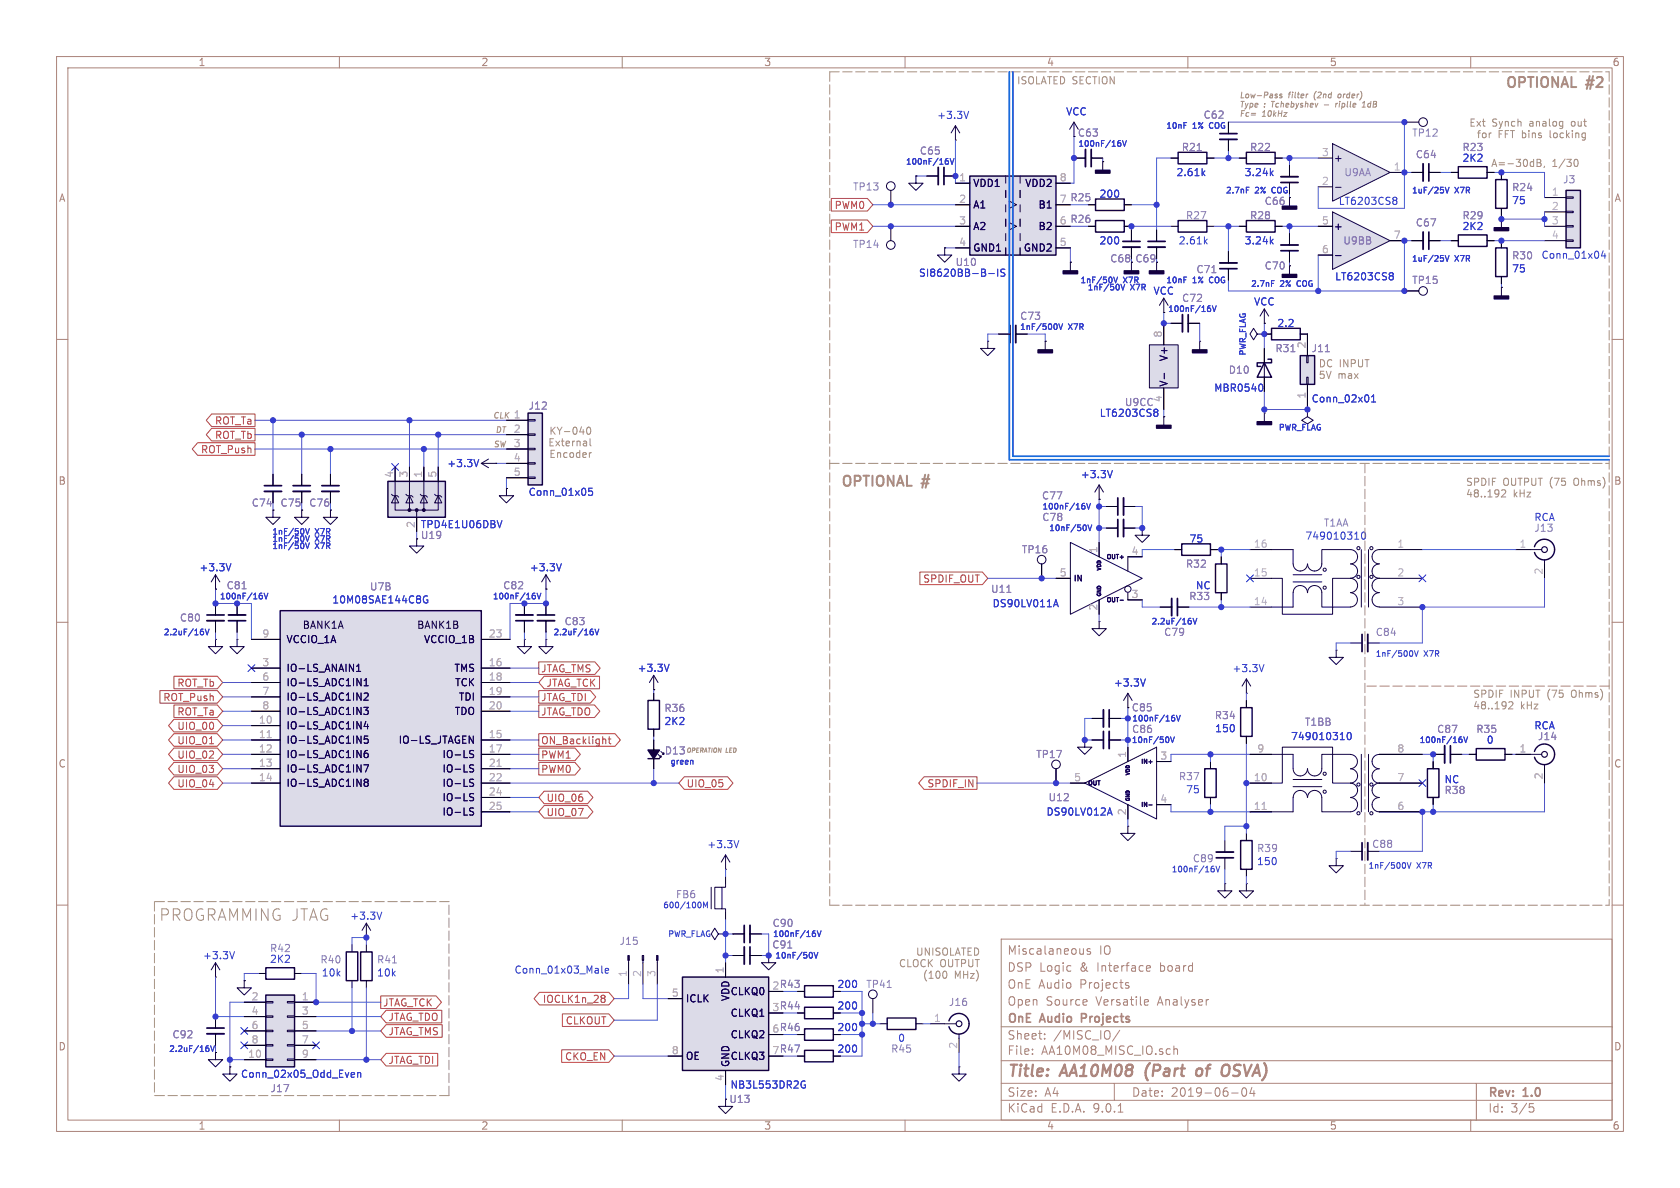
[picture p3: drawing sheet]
<svg xmlns="http://www.w3.org/2000/svg" width="297mm" height="210mm" viewBox="0 0 297 210" stroke-linecap="round" stroke-linejoin="round" font-family="sans-serif">
<defs><g id="words">
<text font-size="2.8" fill="#a4907e" x="28.2" y="162.9">PROGRAMMING JTAG</text>
<g font-size="2.8" fill="#aa837a">
<text x="178" y="190.9">Title:</text>
<text x="187.7" y="190.9">AA10M08</text>
<text x="203.3" y="190.9">(Part</text>
<text x="213.2" y="190.9">of</text>
<text x="218.4" y="190.9">OSVA)</text>
</g>
<g font-size="2.5" fill="#a4907e">
<text x="266.1" y="15.6">OPTIONAL</text>
<text x="280.7" y="15.6">#2</text>
<text x="148.6" y="86.1">OPTIONAL</text>
<text x="163.2" y="86.1">#</text>
</g>
<g font-size="2.1" fill="#aa837a">
<text x="178" y="172">DSP Logic</text>
<text x="178" y="169">Miscalaneous</text>
<text x="191" y="172">&amp;</text>
<text x="194.1" y="172">Interface</text>
<text x="194.3" y="169">IO</text>
<text x="205.3" y="172">board</text>
<text x="178" y="178">Open</text>
<text x="178" y="175">OnE Audio</text>
<text x="184.9" y="178">Source</text>
<text x="191" y="175">Projects</text>
<text x="193.8" y="178">Versatile</text>
<text x="204.8" y="178">Analyser</text>
<text x="178" y="184">Sheet:</text>
<text x="178" y="181.2">OnE</text>
<text x="184" y="181.2">Audio</text>
<text x="186.2" y="184">/MISC_IO/</text>
<text x="191.8" y="181.2">Projects</text>
<text x="178" y="186.7">File:</text>
<text x="184.1" y="186.7">AA10M08_MISC_IO.sch</text>
<text x="178" y="196.9">KiCad</text>
<text x="178" y="194.1">Size:</text>
<text x="184.7" y="194.1">A4</text>
<text x="185.7" y="196.9">E.D.A.</text>
<text x="193.3" y="196.9">9.0.1</text>
<text x="200" y="194.1">Date:</text>
<text x="207" y="194.1">2019-06-04</text>
<text x="263" y="194.3">Rev:</text>
<text x="263" y="196.9">Id:</text>
<text x="267.1" y="196.9">3/5</text>
<text x="269.4" y="194.3">1.0</text>
</g>
<g font-size="1.8" fill="#aa837a">
<text x="35" y="11.9">1</text>
<text x="85" y="11.9">2</text>
<text x="135" y="11.9">3</text>
<text x="185" y="11.9">4</text>
<text x="235" y="11.9">5</text>
<text x="285" y="11.9">6</text>
<text x="10.3" y="35.9">A</text>
<text x="285.3" y="35.9">A</text>
<text x="10.3" y="85.9">B</text>
<text x="285.3" y="85.9">B</text>
<text x="10.3" y="135.9">C</text>
<text x="285.3" y="135.9">C</text>
<text x="10.3" y="185.9">D</text>
<text x="285.3" y="185.9">D</text>
<text x="35" y="199.9">1</text>
<text x="85" y="199.9">2</text>
<text x="135" y="199.9">3</text>
<text x="185" y="199.9">4</text>
<text x="235" y="199.9">5</text>
<text x="285" y="199.9">6</text>
</g>
<g font-size="1.8" fill="#a4907e">
<text x="179.7" y="15">ISOLATED SECTION</text>
<text x="259.7" y="22.5">Ext</text>
<text x="263.7" y="22.5">Synch</text>
<text x="270.5" y="22.5">analog</text>
<text x="278.1" y="22.5">out</text>
<text x="261" y="24.5">for</text>
<text x="263.5" y="29.6">A=-30dB,</text>
<text x="264.8" y="24.5">FFT bins</text>
<text x="274.2" y="24.5">locking</text>
<text x="274.4" y="29.6">1/30</text>
<text x="233" y="65">DC INPUT</text>
<text x="233" y="67.1">5V</text>
<text x="236.5" y="67.1">max</text>
<text x="97" y="76.9">KY-040</text>
<text x="96.8" y="79">External</text>
<text x="97" y="81">Encoder</text>
<text x="259.1" y="86">SPDIF</text>
<text x="259.1" y="88">48..192</text>
<text x="265.7" y="86">OUTPUT (75</text>
<text x="267.5" y="88">kHz</text>
<text x="278.5" y="86">Ohms)</text>
<text x="260.3" y="123.4">SPDIF</text>
<text x="260.3" y="125.5">48..192</text>
<text x="267" y="123.4">INPUT</text>
<text x="268.8" y="125.5">kHz</text>
<text x="273.6" y="123.4">(75</text>
<text x="278.1" y="123.4">Ohms)</text>
<text x="158.8" y="171.1">CLOCK</text>
<text x="161.8" y="169">UNISOLATED</text>
<text x="163.1" y="173.1">(100</text>
<text x="166.2" y="171.1">OUTPUT</text>
<text x="168.7" y="173.1">MHz)</text>
</g>
<g font-size="1.8" fill="#353dd0">
<text x="165.6" y="21.2">+3.3V</text>
<text x="188.4" y="20.6">VCC</text>
<text x="162.5" y="27.5">C65</text>
<text x="190.5" y="24.4">C63</text>
<text x="258.5" y="28.8">2K2</text>
<text x="194.3" y="35.2">200</text>
<text x="207.9" y="31.3">2.61k</text>
<text x="220" y="31.3">3.24k</text>
<text x="236.6" y="36.4">LT6203CS8</text>
<text x="258.5" y="40.9">2K2</text>
<text x="267.2" y="36.3">75</text>
<text x="168.8" y="47.2">U10</text>
<text x="194.3" y="43.4">200</text>
<text x="208.3" y="43.4">2.61k</text>
<text x="220" y="43.4">3.24k</text>
<text x="272.4" y="45.9">Conn_01x04</text>
<text x="162.4" y="49.1">SI8620BB-B-IS</text>
<text x="203.8" y="52.3">VCC</text>
<text x="208.9" y="53.6">C72</text>
<text x="235.9" y="49.8">LT6203CS8</text>
<text x="267.2" y="48.4">75</text>
<text x="180.2" y="56.7">C73</text>
<text x="221.6" y="54.2">VCC</text>
<text x="225.7" y="58">2.2</text>
<text x="198.8" y="72">U9CC</text>
<text x="214.6" y="69.4">MBR0540</text>
<text x="231.8" y="71.3">Conn_02x01</text>
<text x="194.3" y="73.9">LT6203CS8</text>
<text x="79" y="82.8">+3.3V</text>
<text x="93.4" y="87.9">Conn_01x05</text>
<text x="184.1" y="88.5">C77</text>
<text x="191" y="84.7">+3.3V</text>
<text x="74.3" y="93.6">TPD4E1U06DBV</text>
<text x="184.2" y="92.3">C78</text>
<text x="230.7" y="95.6">749010310</text>
<text x="271.2" y="92.3">RCA</text>
<text x="35.2" y="101.2">+3.3V</text>
<text x="93.6" y="101.2">+3.3V</text>
<text x="210.2" y="96.1">75</text>
<text x="40" y="104.4">C81</text>
<text x="58.7" y="106.9">10M08SAE144C8G</text>
<text x="88.9" y="104.4">C82</text>
<text x="175.4" y="107.5">DS90LV011A</text>
<text x="211.3" y="104.4">NC</text>
<text x="99.7" y="110.7">C83</text>
<text x="112.6" y="119">+3.3V</text>
<text x="217.8" y="119">+3.3V</text>
<text x="196.8" y="121.6">+3.3V</text>
<text x="200" y="126">C85</text>
<text x="117.4" y="128.4">2K2</text>
<text x="200" y="129.8">C86</text>
<text x="214.7" y="129.6">150</text>
<text x="228.1" y="131">749010310</text>
<text x="254" y="129.8">C87</text>
<text x="262.7" y="131.7">0</text>
<text x="271.2" y="129.1">RCA</text>
<text x="209.6" y="140.4">75</text>
<text x="255.3" y="138.7">NC</text>
<text x="184.9" y="144.4">DS90LV012A</text>
<text x="124.9" y="150.1">+3.3V</text>
<text x="210.8" y="152.6">C89</text>
<text x="222.1" y="153.1">150</text>
<text x="119.4" y="159">FB6</text>
<text x="61.8" y="162.8">+3.3V</text>
<text x="136.4" y="167.9">C91</text>
<text x="136.5" y="164.1">C90</text>
<text x="35.8" y="169.8">+3.3V</text>
<text x="47.6" y="168.5">R42</text>
<text x="47.6" y="170.4">2K2</text>
<text x="56.8" y="172.8">10k</text>
<text x="66.6" y="172.8">10k</text>
<text x="90.9" y="172.3">Conn_01x03_Male</text>
<text x="147.9" y="178.7">200</text>
<text x="147.9" y="174.9">200</text>
<text x="147.9" y="182.5">200</text>
<text x="158.7" y="184.4">0</text>
<text x="42.5" y="190.7">Conn_02x05_Odd_Even</text>
<text x="147.9" y="186.3">200</text>
<text x="129" y="192.6">NB3L553DR2G</text>
</g>
<g font-size="1.8" fill="#8d7cb6">
<text x="212.7" y="21.2">C62</text>
<text x="208.8" y="26.9">R21</text>
<text x="220.9" y="26.9">R22</text>
<text x="249.6" y="24.4">TP12</text>
<text x="250.2" y="28.2">C64</text>
<text x="258.5" y="26.9">R23</text>
<text x="150.7" y="33.9">TP13</text>
<text x="237.6" y="31.3">U9AA</text>
<text x="267.2" y="34">R24</text>
<text x="276.2" y="32.6">J3</text>
<text x="209.6" y="39">R27</text>
<text x="220.9" y="39">R28</text>
<text x="223.5" y="36.4">C66</text>
<text x="250.2" y="40.2">C67</text>
<text x="258.5" y="39">R29</text>
<text x="150.7" y="44">TP14</text>
<text x="196.2" y="46.6">C68 C69</text>
<text x="223.5" y="47.9">C70</text>
<text x="237.4" y="43.4">U9BB</text>
<text x="267.2" y="46.1">R30</text>
<text x="211.4" y="48.5">C71</text>
<text x="249.6" y="50.4">TP15</text>
<text x="225.4" y="62.5">R31</text>
<text x="231.8" y="62.5">J11</text>
<text x="217.1" y="66.3">D10</text>
<text x="93.4" y="72.6">J12</text>
<text x="44.4" y="89.8">C74</text>
<text x="49.5" y="89.8">C75</text>
<text x="54.6" y="89.8">C76</text>
<text x="74.3" y="95.5">U19</text>
<text x="233.9" y="93.3">T1AA</text>
<text x="271.2" y="94.2">J13</text>
<text x="180.6" y="98">TP16</text>
<text x="209.6" y="100.6">R32</text>
<text x="65.3" y="104.6">U7B</text>
<text x="175.1" y="105">U11</text>
<text x="210.1" y="106.3">R33</text>
<text x="31.7" y="110.1">C80</text>
<text x="205.7" y="112.6">C79</text>
<text x="243.1" y="112.6">C84</text>
<text x="117.4" y="126.1">R36</text>
<text x="214.7" y="127.3">R34</text>
<text x="230.6" y="128.5">T1BB</text>
<text x="260.9" y="129.8">R35</text>
<text x="271.8" y="131">J14</text>
<text x="117.4" y="133.6">D13</text>
<text x="183.1" y="134.2">TP17</text>
<text x="185.3" y="141.8">U12</text>
<text x="208.3" y="138.1">R37</text>
<text x="255.3" y="140.6">R38</text>
<text x="222.1" y="150.8">R39</text>
<text x="242.5" y="150.1">C88</text>
<text x="109.4" y="167.2">J15</text>
<text x="56.6" y="170.5">R40</text>
<text x="66.6" y="170.5">R41</text>
<text x="136.5" y="175">2 R43</text>
<text x="136.5" y="178.8">3 R44</text>
<text x="153" y="174.9">TP41</text>
<text x="167.6" y="178">J16</text>
<text x="30.4" y="183.7">C92</text>
<text x="136.5" y="182.6">6 R46</text>
<text x="136.5" y="186.4">7 R47</text>
<text x="157.4" y="186.3">R45</text>
<text x="47.7" y="193.3">J17</text>
<text x="128.8" y="195.2">U13</text>
</g>
<g font-size="1.8" fill="#b4afbe">
<text x="233.6" y="27.7">3</text>
<text x="169.5" y="32.1">1</text>
<text x="169.5" y="35.9">2</text>
<text x="187.3" y="32.1">8</text>
<text x="187.3" y="35.9">7 R25</text>
<text x="233.6" y="32.8">2</text>
<text x="246.3" y="30.2">1</text>
<text x="274.2" y="34.7">1</text>
<text x="169.5" y="39.8">3</text>
<text x="187.3" y="39.8">6 R26</text>
<text x="233.6" y="39.8">5</text>
<text x="274.2" y="37.2">2</text>
<text x="274.2" y="39.8">3</text>
<text x="169.5" y="43.6">4</text>
<text x="187.3" y="43.6">5</text>
<text x="233.6" y="44.8">6</text>
<text x="246.3" y="42.3">7</text>
<text x="274.2" y="42.3">4</text>
<text x="205.5" y="59.8" transform="rotate(-90 205.5 59.8)">8</text>
<text x="230.9" y="61.7" transform="rotate(-90 230.9 61.7)">2</text>
<text x="205.5" y="71.2" transform="rotate(-90 205.5 71.2)">4</text>
<text x="230.9" y="70.6" transform="rotate(-90 230.9 70.6)">1</text>
<text x="90.7" y="74">1</text>
<text x="90.7" y="76.6">2</text>
<text x="90.7" y="79.1">3</text>
<text x="90.7" y="81.7">4</text>
<text x="69.6" y="84.5" transform="rotate(-90 69.6 84.5)">4</text>
<text x="72.1" y="84.5" transform="rotate(-90 72.1 84.5)">3</text>
<text x="74.7" y="84.5" transform="rotate(-90 74.7 84.5)">1</text>
<text x="77.2" y="84.5" transform="rotate(-90 77.2 84.5)">5</text>
<text x="90.7" y="84.2">5</text>
<text x="73.4" y="93.4" transform="rotate(-90 73.4 93.4)">2</text>
<text x="187.3" y="102">5</text>
<text x="194.1" y="97.9" transform="rotate(-90 194.1 97.9)">1</text>
<text x="200" y="98.2">4</text>
<text x="221.6" y="96.9">16</text>
<text x="221.6" y="102">15</text>
<text x="246.9" y="96.9">1</text>
<text x="246.9" y="102">2</text>
<text x="268.5" y="96.9">1</text>
<text x="272.8" y="101.7" transform="rotate(-90 272.8 101.7)">2</text>
<text x="200" y="105.8">3</text>
<text x="221.6" y="107.1">14</text>
<text x="246.9" y="107.1">3</text>
<text x="46.3" y="112.8">9</text>
<text x="86.3" y="112.8">23</text>
<text x="194.1" y="108" transform="rotate(-90 194.1 108)">2</text>
<text x="46.3" y="117.9">3</text>
<text x="86.3" y="117.9">16</text>
<text x="46.3" y="120.4">6</text>
<text x="46.3" y="122.9">7</text>
<text x="46.3" y="125.5">8</text>
<text x="86.3" y="120.4">18</text>
<text x="86.3" y="122.9">19</text>
<text x="86.3" y="125.5">20</text>
<text x="45.7" y="128">10</text>
<text x="45.7" y="130.6">11</text>
<text x="86.3" y="130.6">15</text>
<text x="45.7" y="133.1">12</text>
<text x="45.7" y="135.6">13</text>
<text x="86.3" y="133.1">17</text>
<text x="86.3" y="135.6">21</text>
<text x="199.1" y="134.1" transform="rotate(-90 199.1 134.1)">1</text>
<text x="205" y="134.4">3</text>
<text x="222.2" y="133.1">9</text>
<text x="246.9" y="133.1">8</text>
<text x="268.5" y="133.1">1</text>
<text x="272.8" y="137.9" transform="rotate(-90 272.8 137.9)">2</text>
<text x="45.7" y="138.2">14</text>
<text x="86.3" y="138.2">22</text>
<text x="86.3" y="140.7">24</text>
<text x="86.3" y="143.3">25</text>
<text x="189.8" y="138.2">5</text>
<text x="205" y="142">4</text>
<text x="221.6" y="143.3">11</text>
<text x="221.6" y="138.2">10</text>
<text x="246.9" y="143.3">6</text>
<text x="246.9" y="138.2">7</text>
<text x="199.1" y="144.2" transform="rotate(-90 199.1 144.2)">2</text>
<text x="110.9" y="172.8" transform="rotate(-90 110.9 172.8)">1</text>
<text x="113.4" y="172.8" transform="rotate(-90 113.4 172.8)">2</text>
<text x="116" y="172.8" transform="rotate(-90 116 172.8)">3</text>
<text x="128" y="172.2" transform="rotate(-90 128 172.2)">1</text>
<text x="44.4" y="176.9">2</text>
<text x="44.4" y="179.5">4</text>
<text x="53.3" y="176.9">1</text>
<text x="53.3" y="179.5">3</text>
<text x="118.7" y="176.3">5</text>
<text x="44.4" y="182">6</text>
<text x="44.4" y="184.5">8</text>
<text x="53.3" y="182">5</text>
<text x="53.3" y="184.5">7</text>
<text x="165" y="180.7">1</text>
<text x="169.3" y="185.5" transform="rotate(-90 169.3 185.5)">2</text>
<text x="43.8" y="187.1">10</text>
<text x="53.3" y="187.1">9</text>
<text x="118.7" y="186.4">8</text>
<text x="128" y="191.2" transform="rotate(-90 128 191.2)">4</text>
</g>
<g font-size="1.8" fill="#15005e">
<text x="235.7" y="28.8">+</text>
<text x="172" y="33.2">VDD1</text>
<text x="181.1" y="33.2">VDD2</text>
<text x="172" y="37.1">A1</text>
<text x="172" y="40.9">A2</text>
<text x="183.5" y="37.1">B1</text>
<text x="183.5" y="40.9">B2</text>
<text x="235.7" y="40.9">+</text>
<text x="172" y="44.7">GND1</text>
<text x="180.9" y="44.7">GND2</text>
<text x="206.6" y="64" transform="rotate(-90 206.6 64)">V+</text>
<text x="206.6" y="68.5" transform="rotate(-90 206.6 68.5)">V-</text>
<text x="50.5" y="113.9">VCCIO_1A</text>
<text x="74.9" y="113.9">VCCIO_1B</text>
<text x="50.5" y="119">IO-LS_ANAIN1</text>
<text x="80.2" y="119">TMS</text>
<text x="50.5" y="121.5">IO-LS_ADC1IN1</text>
<text x="50.5" y="124.1">IO-LS_ADC1IN2</text>
<text x="80.4" y="121.5">TCK</text>
<text x="81" y="124.1">TDI</text>
<text x="50.5" y="126.6">IO-LS_ADC1IN3</text>
<text x="50.5" y="129.1">IO-LS_ADC1IN4</text>
<text x="50.5" y="131.7">IO-LS_ADC1IN5</text>
<text x="70.4" y="131.7">IO-LS_JTAGEN</text>
<text x="80.3" y="126.6">TDO</text>
<text x="50.5" y="134.2">IO-LS_ADC1IN6</text>
<text x="50.5" y="136.8">IO-LS_ADC1IN7</text>
<text x="78.1" y="134.2">IO-LS</text>
<text x="78.1" y="136.8">IO-LS</text>
<text x="50.5" y="139.3">IO-LS_ADC1IN8</text>
<text x="78.1" y="139.3">IO-LS</text>
<text x="78.1" y="141.8">IO-LS</text>
<text x="78.1" y="144.4">IO-LS</text>
<text x="121.2" y="177.4">ICLK</text>
<text x="129.1" y="176.1">CLKQ0</text>
<text x="129.1" y="179.9">CLKQ1</text>
<text x="129.1" y="177.1" transform="rotate(-90 129.1 177.1)">VDD</text>
<text x="129.1" y="183.7">CLKQ2</text>
<text x="121.2" y="187.6">OE</text>
<text x="129.1" y="187.6">CLKQ3</text>
<text x="129.1" y="188.7" transform="rotate(-90 129.1 188.7)">GND</text>
</g>
<g font-size="1.8" fill="#c03d3d">
<text x="147.4" y="37.1">PWM0</text>
<text x="147.4" y="41">PWM1</text>
<text x="37.9" y="77.8">ROT_Tb</text>
<text x="37.9" y="75.2">ROT_Ta</text>
<text x="35.4" y="80.3">ROT_Push</text>
<text x="163.1" y="103.2">SPDIF_OUT</text>
<text x="95.6" y="119.1">JTAG_TMS</text>
<text x="28.8" y="124.1">ROT_Push</text>
<text x="31.2" y="121.6">ROT_Tb</text>
<text x="95.6" y="124.1">JTAG_TDI</text>
<text x="96.5" y="121.6">JTAG_TCK</text>
<text x="31.2" y="131.8">UIO_01</text>
<text x="31.2" y="129.2">UIO_00</text>
<text x="31.2" y="126.7">ROT_Ta</text>
<text x="95.6" y="126.7">JTAG_TDO</text>
<text x="95.6" y="131.8">ON_Backlight</text>
<text x="31.2" y="134.3">UIO_02</text>
<text x="31.2" y="136.8">UIO_03</text>
<text x="95.6" y="136.8">PWM0</text>
<text x="95.6" y="134.3">PWM1</text>
<text x="31.2" y="139.4">UIO_04</text>
<text x="96.5" y="141.9">UIO_06</text>
<text x="121.3" y="139.4">UIO_05</text>
<text x="163.9" y="139.4">SPDIF_IN</text>
<text x="96.5" y="144.5">UIO_07</text>
<text x="67.6" y="178.1">JTAG_TCK</text>
<text x="95.9" y="177.5">IOCLK1n_28</text>
<text x="68.6" y="183.2">JTAG_TMS</text>
<text x="68.6" y="180.7">JTAG_TDO</text>
<text x="99.9" y="181.3">CLKOUT</text>
<text x="68.6" y="188.3">JTAG_TDI</text>
<text x="99.8" y="187.6">CKO_EN</text>
</g>
<g font-size="1.8" fill="#130040">
<text x="53.4" y="111.4">BANK1A</text>
<text x="73.6" y="111.4">BANK1B</text>
</g>
<g font-size="1.4" fill="#a4907e">
<text x="219.1" y="17.4">Low-Pass</text>
<text x="227.7" y="17.4">filter</text>
<text x="232.5" y="17.4">(2nd</text>
<text x="237" y="17.4">order)</text>
<text x="219.1" y="19.1">Type</text>
<text x="219.1" y="20.7">Fc=</text>
<text x="223.1" y="20.7">10kHz</text>
<text x="223.4" y="19.1">:</text>
<text x="225" y="19.1">Tchebyshev</text>
<text x="236.8" y="19.1">riplle</text>
<text x="241.8" y="19.1">1dB</text>
<text x="87.1" y="74">CLK</text>
<text x="87.5" y="76.6">DT</text>
<text x="87.2" y="79.1">SW</text>
</g>
<g font-size="1.4" fill="#353dd0">
<text x="206.1" y="23">10nF</text>
<text x="210.8" y="23">1%</text>
<text x="214" y="23">COG</text>
<text x="160.1" y="29.3">100nF/16V</text>
<text x="190.5" y="26.1">100nF/16V</text>
<text x="216.6" y="34.4">2.7nF</text>
<text x="221.9" y="34.4">2%</text>
<text x="225" y="34.4">COG</text>
<text x="249.5" y="34.4">1uF/25V</text>
<text x="257.2" y="34.4">X7R</text>
<text x="249.5" y="46.5">1uF/25V</text>
<text x="257.2" y="46.5">X7R</text>
<text x="190.9" y="50.3">1nF/50V</text>
<text x="192.2" y="51.5">1nF/50V</text>
<text x="198.6" y="50.3">X7R</text>
<text x="199.8" y="51.5">X7R</text>
<text x="206.1" y="50.3">10nF</text>
<text x="210.8" y="50.3">1%</text>
<text x="214" y="50.3">COG</text>
<text x="221.1" y="50.9">2.7nF</text>
<text x="226.3" y="50.9">2%</text>
<text x="229.5" y="50.9">COG</text>
<text x="180.2" y="58.5">1nF/500V</text>
<text x="188.9" y="58.5">X7R</text>
<text x="206.4" y="55.3">100nF/16V</text>
<text x="220.4" y="63" transform="rotate(-90 220.4 63)">PWR_FLAG</text>
<text x="226" y="76.3">PWR_FLAG</text>
<text x="48" y="94.7">1nF/50V</text>
<text x="48" y="96">1nF/50V</text>
<text x="55.7" y="94.7">X7R</text>
<text x="55.7" y="96">X7R</text>
<text x="184.2" y="90.3">100nF/16V</text>
<text x="185.4" y="94.1">10nF/50V</text>
<text x="48" y="97.3">1nF/50V</text>
<text x="55.7" y="97.3">X7R</text>
<text x="38.8" y="106.1">100nF/16V</text>
<text x="87" y="106.1">100nF/16V</text>
<text x="28.9" y="112.5">2.2uF/16V</text>
<text x="97.8" y="112.5">2.2uF/16V</text>
<text x="203.5" y="110.6">2.2uF/16V</text>
<text x="243.1" y="116.3">1nF/500V</text>
<text x="251.7" y="116.3">X7R</text>
<text x="200" y="131.5">10nF/50V</text>
<text x="200.1" y="127.7">100nF/16V</text>
<text x="250.9" y="131.5">100nF/16V</text>
<text x="118.4" y="135.4">green</text>
<text x="207" y="154.4">100nF/16V</text>
<text x="241.8" y="153.8">1nF/500V</text>
<text x="250.5" y="153.8">X7R</text>
<text x="117.1" y="160.8">600/100M</text>
<text x="118" y="165.8">PWR_FLAG</text>
<text x="136.6" y="165.8">100nF/16V</text>
<text x="137" y="169.6">10nF/50V</text>
<text x="29.8" y="186.2">2.2uF/16V</text>
</g>
<text font-size="1.4" fill="#15005e" x="189.7" y="103">IN</text>
<g font-size="1.1" fill="#15005e">
<text x="195.5" y="99">OUT+</text>
<text x="195.5" y="106.7">OUT-</text>
<text x="201.6" y="135.2">IN+</text>
<text x="192.3" y="139">OUT</text>
<text x="201.6" y="142.8">IN-</text>
</g>
<g font-size="1.1" fill="#a4907e">
<text x="121.3" y="133.1">OPERATION</text>
<text x="128.4" y="133.1">LED</text>
</g>
<g font-size=".9" fill="#15005e">
<text x="194.9" y="101.1" transform="rotate(-90 194.9 101.1)">VDD</text>
<text x="194.9" y="105.5" transform="rotate(-90 194.9 105.5)">GND</text>
<text x="199.9" y="137.3" transform="rotate(-90 199.9 137.3)">VDD</text>
<text x="199.9" y="141.7" transform="rotate(-90 199.9 141.7)">GND</text>
</g>
</g></defs>
<g fill="none" stroke="#aa837a" stroke-width=".18">
<path d="M10 10h277v190h-277zM12 12h273v186h-273zM60 10v2M110 10v2M160 10v2M210 10v2M260 10v2M10 60h2M285 60h2M10 110h2M285 110h2M10 160h2"/>
<path d="M177 166h108v32h-108zM191.5 167.7v1M191.5 168.6l-.2 .1M192.1 176.8l.1 .3-.7 .1M192.7 167.8l-.3-.1-.2 .2v.2l.5 .2v.3h-.5M199 174.1l.5 .2 .1 .1-.1 .2-.4 .1M199 173.8h.5M202.5 176.7l.5 .1v.3l-.7 .1M202.9 170.7l.4 .1 .1 .3-.7 .1M203 177.6l-.5 .1M203.3 171.6l-.4 .1M285 160h2"/>
<path d="M60 198v2M110 198v2M160 198v2M177 194.5h108M177 191.5h108M177 187.5h108M177 181.5h108M182.5 186.3v.1M182.5 185.5v.1M184.7 183.6v.1M184.7 182.8v.1M197 191.5v3"/>
<path d="M197.7 196.6h.8M198 182.1l-1.3 2M207.5 184.9v1.5M207.5 185.5l.2-.1 .4 .1 .1 .9M210 198v2M217.7 193.2h1.2M219.7 192.4a.81 .81 0 0 0 .3 1.4l.2-.1 .2-.5-.2-.8M221.3 192.2l-.3 1.1h.9M221.7 192.8v1M260 198v2M261 191.5v6.5M270.4 195.1h.7"/>
<path d="M270.5 195.7h.4l.3 .3-.2 .5-.5 .1"/>
</g>
<path d="M202.6 189.3v1.1M212.5 189.1a.57 .57 0 0 0-1 .2v.7a.57 .57 0 0 0 1-.2M217 188.2l.2 .1a1.5 1.5 0 0 1-.1 1.6" fill="none" stroke="#aa837a" stroke-width=".4"/>
<path d="M191.2 180h.6M191.8 179.2h-.6v1.5" fill="none" stroke="#aa837a" stroke-width=".3"/>
<g fill="none" stroke="#130040" stroke-width=".18">
<path d="M161.9 31.1v1.3h1.3l-1.3 1.3-1.2-1.3h1.2M168.9 22.2l.8 1.3M168.9 22.2l-.8 1.3M168.9 22.2v2.6M189.9 21.6l-.8 1.3M189.9 21.6l.7 1.3M189.9 21.6v2.5M223.5 54.6l-.7 1.3M223.5 54.6l.8 1.3M223.5 54.6v2.6M189.2 95.9l12.7 6.3-12.7 6.4zM199.4 98.4v2.6"/>
<path d="M201.9 93.3v1.3h-1.2l1.2 1.3 1.3-1.3h-1.3M38.1 113v1.3h1.3l-1.3 1.3-1.3-1.3h1.3M41.9 113v1.3h1.3l-1.3 1.3-1.3-1.3h1.3M96.5 113v1.3h-1.3l1.3 1.3 1.3-1.3h-1.3M199.4 104.8v1.2M224.8 133.4h3.8v2.5M228.6 137.8h5.1M228.6 139.1h5.1M238.7 133.4a1.27 1.27 0 0 1 1.3 1.2 1.27 1.27 0 0 1-1.2 1.3 1.25 1.25 0 0 1 1.2 1.3 1.25 1.25 0 0 1-1.2 1.2h-3.2v-6.3h-8.9v6.3h-1.9M238.8 138.5a1.25 1.25 0 0 1 1.2 1.2 1.25 1.25 0 0 1-1.2 1.3M238.8 133.4h-5.1v2.5a1.26 1.26 0 0 1-1.3 1.3 1.26 1.26 0 0 1-1.2-1.3 1.27 1.27 0 0 1-1.3 1.3 1.27 1.27 0 0 1-1.3-1.3M240.7 133.4v10.1"/>
<path d="M241.9 133.4v10.1M243.8 138.5a1.27 1.27 0 0 0-1.2 1.2 1.27 1.27 0 0 0 1.2 1.3 1.26 1.26 0 0 0-1.2 1.3 1.26 1.26 0 0 0 1.2 1.2M243.8 133.4a1.27 1.27 0 0 0-1.2 1.2 1.27 1.27 0 0 0 1.2 1.3 1.26 1.26 0 0 0-1.2 1.3 1.26 1.26 0 0 0 1.2 1.2M270.5 133.4h2M273 135.1v.8M228.6 141v2.5h-3.8M228.6 141a1.27 1.27 0 0 1 1.3-1.3 1.27 1.27 0 0 1 1.3 1.3 1.26 1.26 0 0 1 1.2-1.3 1.26 1.26 0 0 1 1.3 1.3v2.5h5.1a1.25 1.25 0 0 0 1.2-1.3 1.25 1.25 0 0 0-1.2-1.2M236.2 151.8v1.2h1.3l-1.3 1.3-1.3-1.3h1.3M38.1 170.2l.8 1.3M38.1 170.2l-.8 1.3M38.1 170.2v2.5"/>
<circle cx="199.4" cy="104.1" r=".56"/>
<circle cx="234.2" cy="140" r=".28"/>
<circle cx="234.2" cy="136.8" r=".28"/>
<circle cx="240.2" cy="138.7" r=".28"/>
<circle cx="242.4" cy="138.7" r=".28"/>
<circle cx="240.2" cy="143.8" r=".28"/>
<circle cx="242.4" cy="143.8" r=".28"/>
</g>
<g fill="none" stroke="#010022" stroke-width=".18">
<path d="M161.9 31.1h.1M163.8 31.1h2.1M166.9 31.1h2M168.9 24.8h.1M189.9 24.1h.1M189.9 27.9h2M192.9 27.9h2M217.2 44.5v2M217.2 47.5v2M223.5 57.2h.1M228 41.3v2M228 44.3v2.1"/>
<path d="M48.3 83.8v2.1M48.3 86.9v2M53.3 83.8v2.1M53.3 86.9v2M194.3 95.9v2.5M195.6 89.5h2M198.6 89.5h2.1M199.4 98.4h2.5M201.9 93.3h.1M215.9 98.4v1.3M38.1 113h.1M38.1 106.7v2"/>
<path d="M38.1 109.7v2.1M41.9 113h.1M96.5 113h.1M186.7 102.2h2.5M194.3 106v2.6M199.4 106h2.5M215.9 104.8v1.2M238.8 113.7h2M241.8 113.7h2M220.3 123.8v1.3M220.3 130.2v1.2M221 133.4h3.8"/>
<path d="M221 138.4h3.8M243.8 133.4h7.7M243.8 138.4h7.7M253.4 133.4h2M253.4 134.6v1.3M256.4 133.4h2M259.7 133.4h1.3M266.1 133.4h1.2M268 133.4h2.5M273 135.9v2.5M221 143.5h3.8M236.2 151.8h.1"/>
<path d="M243.8 143.5h7.7M253.4 141v1.2M38.1 172.7h.1"/>
</g>
<path d="M214.9 99.7h2v5.1h-2zM219.3 125.1h2.1v5.1h-2.1zM252.3 135.9h2.1v5.1h-2.1zM261 132.3h5.1v2.1h-5.1zM271.3 132.8a1.82 1.82 0 0 1 2-1.3 1.82 1.82 0 0 1 1.5 1.9M274.8 133.4a1.81 1.81 0 0 1-1.5 1.7 1.81 1.81 0 0 1-2-1.2" fill="none" stroke="#130040" stroke-width=".25"/>
<path d="M166.9 29.6v3M192.9 26.4v3.1M215.6 47.5h3.1M226.4 44.3h3.1M46.7 85.9h3.1M51.8 85.9h3.1M197.6 88v3.1M36.6 108.7h3M240.8 112.1v3.1M256.4 131.8v3.1" fill="none" stroke="#130040" stroke-width=".3"/>
<path d="M165.9 29.6v3M191.9 26.4v3.1M215.6 46.5h3.1M226.4 43.3h3.1M46.7 86.9h3.1M51.8 86.9h3.1M198.6 88v3.1M36.6 109.7h3M241.8 112.1v3.1M255.4 131.8v3.1" fill="none" stroke="#130040" stroke-width=".33"/>
<g fill="none" stroke="#353dd0" stroke-width=".18">
<path d="M171.3 19.7l-.5 1.3M167.3 28.4l.4 .2-.1 .3-.3 .1M167.4 28h.2M168 28l.3 1 .3-1M197.8 25.2l.4 .2-.1 .4-.3 .1M197.9 24.8h.2M198.5 24.8l.3 1.1 .3-1.1M209.3 49h.5M224.8 49.6h.5M54 93.4l.4 1 .3-1M54 94.7l.4 1 .3-1M191.4 89.4l.4 .2v.3l-.4 .1"/>
<path d="M191.5 89h.2M192.1 89l.3 1 .4-1M35.7 111.2h.2M35.8 111.6l.2 .2v.2l-.2 .2M36.3 111.2l.3 1 .4-1M186.4 106.9h.6M186.7 106l.4 1.3M249.7 115.1l.1 .3-.1 .5M250 115l.4 1 .3-1M236.9 130.8h.8M238.3 129.6l.2-.1a.68 .68 0 0 1 .4 .6 .68 .68 0 0 1-.4 .7l-.2-.2-.1-.3zM258.1 130.6l.4 .2-.1 .4-.3 .1"/>
<path d="M258.2 130.3h.2M258.8 130.3l.3 1 .4-1M41.5 168.2l-.5 1.3"/>
</g>
<circle cx="273" cy="133.4" r=".51" fill="none" stroke="#130040" stroke-width=".2"/>
<path d="M223.1 143.1h.8" fill="none" stroke="#b4afbe" stroke-width=".18"/>
<path d="M214.2 48.2h.8M178 104.7h.7" fill="none" stroke="#8d7cb6" stroke-width=".18"/>
<path d="M198 106.1h.6" fill="none" stroke="#15005e" stroke-width=".18"/>
<path d="M47 175.9h5.1v12.7h-5.1z" fill="#dcdbe8"/>
<path d="M208.9 96.1h5.1v2.1h-5.1zM219.3 148.6h2.1v5.1h-2.1zM47 175.9h5.1v12.7h-5.1z" fill="none" stroke="#130040" stroke-width=".25"/>
<g fill="none" stroke="#130040" stroke-width=".18">
<path d="M194.3 109.9v1.2h-1.3l1.3 1.3 1.3-1.3h-1.3M43.2 173.4v1.2h-1.3l1.3 1.3 1.2-1.3h-1.2M47 177h1.3v.3h-1.3zM47 179.6h1.3v.2h-1.3zM50.8 177h1.3v.3h-1.3zM50.8 179.6h1.3v.2h-1.3zM38.1 186.1v1.2h-1.3l1.3 1.3 1.3-1.3h-1.3M40.6 188.6v1.3h-1.2l1.2 1.2 1.3-1.2h-1.3M47 182.1h1.3v.3h-1.3zM47 184.7h1.3v.2h-1.3zM47 187.2h1.3v.3h-1.3zM50.8 182.1h1.3v.3h-1.3z"/>
<path d="M50.8 184.7h1.3v.2h-1.3zM50.8 187.2h1.3v.3h-1.3z"/>
</g>
<g fill="none" stroke="#010022" stroke-width=".18">
<path d="M207.6 97.2h1.3M214 97.2h1.3M194.3 109.9h.1M205.1 107.3h2M208.2 107.3h2M216.5 148.6v2M216.5 151.6v2.1M220.3 147.3v1.3M220.3 153.7v1.2M38.1 179.7v2M43.2 173.4h.1M43.2 177.2h3.8"/>
<path d="M43.2 179.7h3.8M52.1 177.2h3.8M52.1 179.7h3.8M38.1 186.1h.1M38.1 182.8v2M40.6 188.6h.1M43.2 182.2h3.8M43.2 184.8h3.8M43.2 187.3h3.8M52.1 182.2h3.8M52.1 184.8h3.8M52.1 187.3h3.8"/>
</g>
<g fill="none" stroke="#353dd0" stroke-width=".18">
<path d="M210.3 109.3h.2M210.4 109.7l.2 .2v.2l-.2 .2M210.9 109.3l.3 1 .4-1M214.3 153.5l.4 .2-.1 .3-.3 .1M214.4 153.1h.2M215 153.1l.3 1 .3-1M36.7 184.9h.1M36.8 185.3l.1 .1v.3l-.1 .2M37.2 184.9l.4 1 .3-1M62.3 189.6l.3 .1 .1 .2-.6 .1M62.6 190.4h-.3M63.2 189.7l.2-.1 .3 .1 .1 .7"/>
<path d="M63.2 189.6v.8"/>
</g>
<path d="M208.2 105.8v3M215 151.6h3.1M36.6 181.7h3" fill="none" stroke="#130040" stroke-width=".3"/>
<path d="M207.1 105.8v3M215 150.6h3.1M36.6 182.8h3" fill="none" stroke="#130040" stroke-width=".33"/>
<path d="M171.4 31.1h15.3v14h-15.3z" fill="#dcdbe8"/>
<path d="M171.4 31.1h15.3v14h-15.3zM213 135.9h2v5.1h-2z" fill="none" stroke="#130040" stroke-width=".25"/>
<g fill="none" stroke="#130040" stroke-width=".18">
<path d="M177.8 31.1v1.3M177.8 33.7v1.2M177.8 36.2v1.3M177.8 38.7v1.3M178.4 35.6l1.3 .6-1.3 .6zM178.4 39.4l1.3 .6-1.3 .6zM180.3 31.1v1.3M180.3 33.7v1.2M180.3 36.2v1.3M180.3 38.7v1.3M177.8 41.3v1.2M177.8 43.8v1.3"/>
<path d="M180.3 41.3v1.2M180.3 43.8v1.3M199.4 122.6l-.8 1.2M199.4 122.6l.8 1.2M199.4 122.6v2.5"/>
</g>
<g fill="none" stroke="#010022" stroke-width=".18">
<path d="M168.9 32.4h2.5M168.9 36.2h2.5M186.7 32.4h2.5M186.7 36.2h2.5M168.9 40h2.5M168.9 43.8h2.5M186.7 40h2.5M186.7 43.8h2.5M41.9 106.7v2M41.9 109.7v2.1M193 127h2.1M196.1 127h2"/>
<path d="M199.4 125.1h.1M214 134.6v1.3M214 141v1.2"/>
</g>
<path d="M174.8 48.4h1M176.4 47.6v1.2M177.6 47.6h-.4l-.2 .1v.4l.5 .2 .1 .3-.2 .2h-.5M46 105.2l.4 .2-.1 .4-.3 .1M46.1 104.9h.2M46.7 104.9l.3 1 .4-1M202.5 120l-.4 1.3M207.3 126.8l.4 .2-.1 .4-.3 .1M207.4 126.4h.2M208 126.4l.3 1.1 .4-1.1" fill="none" stroke="#353dd0" stroke-width=".18"/>
<path d="M40.4 109.7h3M196.1 125.5v3" fill="none" stroke="#130040" stroke-width=".3"/>
<path d="M40.4 108.7h3M195.1 125.5v3" fill="none" stroke="#130040" stroke-width=".33"/>
<path d="M42.8 104.1h.7" fill="none" stroke="#8d7cb6" stroke-width=".18"/>
<path d="M203.2 61h5.1v7.6h-5.1z" fill="#dcdbe8"/>
<g fill="none" stroke="#130040" stroke-width=".18">
<path d="M265.4 50.8v1.5M174.6 60.3v1.3h1.3l-1.3 1.3-1.2-1.3h1.2M184.8 60.3v1.5M203.2 61h5.1v7.6h-5.1zM205.7 73.7v1.5"/>
<circle cx="157.5" cy="32.9" r=".76"/>
<circle cx="157.5" cy="43.3" r=".76"/>
</g>
<path d="M157.5 33.7v2.5M157.5 40v2.5M176.5 59.1h2.1M179.6 59.1h2M205.7 57.2v3.8M223.5 59.1h1.3M229.9 59.1h1.2M265.4 50.8h.1M174.6 60.3h.1M184.8 60.3h.1M205.7 73.7h.1M205.7 68.6v3.8" fill="none" stroke="#010022" stroke-width=".18"/>
<path d="M205.8 66v1" fill="none" stroke="#15005e" stroke-width=".18"/>
<path d="M186.8 57.3l.1 .3-.1 .6M187.2 57.2l.3 1 .4-1M204.2 72.3h.3l.2 .3-.2 .3M204.2 72.9h.3M204.5 72.9l.2 .2v.3l-.1 .1-.4 .1" fill="none" stroke="#353dd0" stroke-width=".18"/>
<g fill="#130040" stroke="#130040" stroke-width=".25">
<path d="M183.5 61.8h2.6v.6h-2.6z"/>
<path d="M204.5 75.2h2.5v.5h-2.5z"/>
<path d="M264.2 52.3h2.5v.5h-2.5z"/>
</g>
<path d="M178.6 57.5v3.1" fill="none" stroke="#130040" stroke-width=".3"/>
<path d="M179.6 57.5v3.1" fill="none" stroke="#130040" stroke-width=".33"/>
<path d="M224.8 58h5.1v2.1h-5.1z" fill="none" stroke="#130040" stroke-width=".25"/>
<path d="M228.2 62.2h.7" fill="none" stroke="#8d7cb6" stroke-width=".18"/>
<path d="M229.9 62.9h2.5v5h-2.5z" fill="#dcdbe8"/>
<path d="M223.5 64.1l1.3 2.6h-2.6zM224.2 63.5h.6v.6h-2.6v.7h.7M229.9 62.9h2.5v5h-2.5zM63.8 168.3h2v5.1h-2zM142.2 185.7h5.1v2h-5.1z" fill="none" stroke="#130040" stroke-width=".25"/>
<g fill="none" stroke="#130040" stroke-width=".18">
<path d="M167 43.8v1.3h1.3l-1.3 1.3-1.3-1.3h1.3M189.2 46.4v1.5M205.7 52.7l-.7 1.3M205.7 52.7l.8 1.3M205.7 52.7v2.5M222.2 59.1l-.6-1.1-.6 1.1 .6 1 .6-1h1.3M212.1 60.3v1.5M223.5 64.1v2.6M223.5 73v1.5M231 66.7h.3v1.2h-.3zM231 62.9h.3v1.2h-.3zM231.1 72.4v1.3l1.1 .6-1.1 .6-1-.6 1-.6"/>
<path d="M127 165.1l-.6-1-.7 1 .7 1 .6-1h1.3"/>
</g>
<g fill="none" stroke="#010022" stroke-width=".18">
<path d="M167 43.8h.1M189.2 46.4h.1M205.7 55.2h.1M207 57.2h2M210.1 57.2h2M223.5 59.1h.1M231.1 59.1v3.8M212.1 60.3h.1M223.5 73h.1M223.5 61.6v2.5M223.5 66.7v2.5M231.1 72.4h.1"/>
<path d="M231.1 67.9v3.9M64.8 167v1.3M64.8 173.4v1.2M128.3 165.1h.1M141 186.7h1.2M147.3 186.7h1.3"/>
</g>
<path d="M234.3 62.2h.7M69.4 170.2h.7" fill="none" stroke="#8d7cb6" stroke-width=".18"/>
<path d="M213.7 54.4l.3 .2v.4l-.3 .1M213.7 54.1h.2M214.3 54.1l.4 1 .3-1M222.9 67.9a.79 .79 0 0 1 0 1.3M242.5 71.1h.7M242.5 70.2l.3-.4v1.3" fill="none" stroke="#353dd0" stroke-width=".18"/>
<g fill="#130040" stroke="#130040" stroke-width=".25">
<path d="M222.2 74.5h2.6v.6h-2.6z"/>
<path d="M188 47.9h2.5v.5h-2.5z"/>
<path d="M210.8 61.8h2.6v.6h-2.6z"/>
</g>
<path d="M210.1 55.6v3.1" fill="none" stroke="#130040" stroke-width=".3"/>
<path d="M209 55.6v3.1" fill="none" stroke="#130040" stroke-width=".33"/>
<path d="M235.6 37.5l10.1 5-10.1 5.1z" fill="#dcdbe8"/>
<path d="M235.6 37.5l10.1 5-10.1 5.1z" fill="none" stroke="#130040" stroke-width=".18"/>
<path d="M233 40h2.6M233 45.1h2.6M245.7 42.5h2.6M62.2 167v1.3M62.2 173.4v1.2" fill="none" stroke="#010022" stroke-width=".18"/>
<path d="M236.1 45.2h1" fill="none" stroke="#15005e" stroke-width=".18"/>
<path d="M245.8 48.2h.3l.2 .2-.2 .3M245.8 48.7h.3M246.1 48.7l.2 .3v.2l-.1 .2-.4 .1" fill="none" stroke="#353dd0" stroke-width=".18"/>
<path d="M61.2 168.3h2v5.1h-2z" fill="none" stroke="#130040" stroke-width=".25"/>
<path d="M235.6 25.4l10.1 5.1-10.1 5.1z" fill="#dcdbe8"/>
<g fill="none" stroke="#130040" stroke-width=".18">
<path d="M235.6 25.4l10.1 5.1-10.1 5.1zM191.8 130.8v1.3h1.2l-1.2 1.3-1.3-1.3h1.3M199.4 146.1v1.2h1.3l-1.3 1.3-1.3-1.3h1.3M64.8 163.2l.7 1.3M64.8 163.2l-.8 1.3M64.8 163.2v2.5"/>
<circle cx="251.6" cy="21.6" r=".76"/>
<circle cx="251.6" cy="51.4" r=".76"/>
<circle cx="184.1" cy="98.9" r=".76"/>
<circle cx="186.7" cy="135.1" r=".76"/>
</g>
<g fill="none" stroke="#010022" stroke-width=".18">
<path d="M233 27.9h2.6M233 33h2.6M245.7 30.5h2.6M248.3 21.6h2.5M249.6 30.5h2M252.6 30.5h2M256.5 30.5h1.3M262.9 30.5h1.3M265.4 30.5v1.3M265.4 36.8v1.3M248.3 51.4h2.5M184.1 99.7v2.5"/>
<path d="M195.6 93.3h2M198.6 93.3h2.1M186.7 135.9v2.5M191.8 130.8h.1M199.4 146.1h.1M45.7 172.1h1.3M52.1 172.1h1.2M64.8 165.7h.1"/>
</g>
<path d="M236.1 33.1h1" fill="none" stroke="#15005e" stroke-width=".18"/>
<path d="M246.5 34.9h.2l.3 .2-.3 .3M246.5 35.4h.2M246.7 35.4l.3 .3v.2l-.2 .2h-.3M255.5 33.1l.3 1 .4-1M191.9 92.9l.1 .3-.1 .5M192.3 92.8l.4 1 .3-1M67.5 161.2l-.4 1.3" fill="none" stroke="#353dd0" stroke-width=".18"/>
<path d="M257.8 29.5h5.1v2h-5.1zM264.4 31.8h2v5h-2zM47 171.1h5.1v2h-5.1z" fill="none" stroke="#130040" stroke-width=".25"/>
<path d="M252.6 29v3M197.6 91.8v3.1" fill="none" stroke="#130040" stroke-width=".3"/>
<path d="M251.6 29v3M198.6 91.8v3.1" fill="none" stroke="#130040" stroke-width=".33"/>
<path d="M276.9 33.7h2.5v10.1h-2.5z" fill="#dcdbe8"/>
<path d="M276.9 33.7h2.5v10.1h-2.5zM257.8 41.5h5.1v2.1h-5.1zM264.4 43.8h2v5.1h-2zM271.3 96.6a1.81 1.81 0 0 1 2.8-.9 1.81 1.81 0 0 1 0 2.9 1.81 1.81 0 0 1-2.8-.9" fill="none" stroke="#130040" stroke-width=".25"/>
<g fill="none" stroke="#130040" stroke-width=".18">
<path d="M265.4 38.7v1.6M276.9 34.8h1.2v.3h-1.2zM276.9 37.3h1.2v.3h-1.2zM276.9 39.9h1.2v.2h-1.2zM228 47v1.5M276.9 42.4h1.2v.3h-1.2zM48.3 90.2v1.2h1.2l-1.2 1.3-1.3-1.3h1.3M53.3 90.2v1.2h1.3l-1.3 1.3-1.2-1.3h1.2M224.8 97.2h3.8v2.5M238.8 99.7a1.26 1.26 0 0 0 1.2-1.3 1.26 1.26 0 0 0-1.2-1.2h-5.1v2.5a1.26 1.26 0 0 1-1.3 1.2 1.26 1.26 0 0 1-1.2-1.2 1.27 1.27 0 0 1-1.3 1.2 1.27 1.27 0 0 1-1.3-1.2M238.8 99.7a1.26 1.26 0 0 1 1.2 1.3 1.26 1.26 0 0 1-1.2 1.2M240.7 97.2v10.1"/>
<path d="M241.9 97.2v10.1M243.8 97.2a1.26 1.26 0 0 0-1.2 1.2 1.26 1.26 0 0 0 1.2 1.3M243.8 99.7a1.26 1.26 0 0 0-1.2 1.3 1.26 1.26 0 0 0 1.2 1.2 1.27 1.27 0 0 0-1.2 1.3 1.27 1.27 0 0 0 1.2 1.2M270.5 97.2h2M273 98.9v.8M38.1 101.6l.8 1.3M38.1 101.6l-.8 1.3M38.1 101.6v2.5M224.8 102.2h1.9v6.4h8.9v-6.4h3.2M228.6 104.8v2.5h-3.8M228.6 102.9h5.1M228.6 101.6h5.1"/>
<path d="M238.7 104.8a1.27 1.27 0 0 1 1.3 1.2 1.27 1.27 0 0 1-1.2 1.3h-5.1v-2.5a1.26 1.26 0 0 0-1.3-1.3 1.26 1.26 0 0 0-1.2 1.3 1.27 1.27 0 0 0-1.3-1.3 1.27 1.27 0 0 0-1.3 1.3M238.8 102.2a1.26 1.26 0 0 1 1.2 1.3 1.26 1.26 0 0 1-1.2 1.2M243.8 104.8a1.26 1.26 0 0 0-1.2 1.2 1.26 1.26 0 0 0 1.2 1.3M220.3 120l-.7 1.3M220.3 120l.8 1.3M220.3 120v2.6M111.1 169.8v.4M113.7 169.8v.4M116.2 169.8v.4"/>
<circle cx="240.2" cy="96.9" r=".28"/>
<circle cx="242.4" cy="96.9" r=".28"/>
<circle cx="234.2" cy="103.9" r=".28"/>
<circle cx="234.2" cy="100.7" r=".28"/>
<circle cx="240.2" cy="102" r=".28"/>
<circle cx="242.4" cy="102" r=".28"/>
</g>
<g fill="none" stroke="#010022" stroke-width=".18">
<path d="M217.2 21.6v2M217.2 24.6v2.1M228 29.2v2M228 32.3v2M265.4 38.7h.1M273 34.9h3.9M273 37.5h3.9M204.5 40.6v2.1M204.5 43.7v2M228 47h.1M249.6 42.5h2M252.6 42.5h2"/>
<path d="M256.5 42.5h1.3M262.9 42.5h1.3M265.4 42.5v1.3M265.4 48.9v1.3M273 40h3.9M273 42.5h3.9M48.3 90.2h.1M53.3 90.2h.1M221 97.2h3.8M243.8 97.2h7.7M268 97.2h2.5M273 99.7v2.5"/>
<path d="M38.1 104.1h.1M96.5 106.7v2M96.5 109.7v2.1M221 102.2h3.8M221 107.3h3.8M243.8 102.2h7.7M243.8 107.3h7.7M220.3 122.6h.1M111.1 170.2v3.8M113.7 170.2v3.8M116.2 170.2v3.8"/>
</g>
<g fill="none" stroke="#353dd0" stroke-width=".18">
<path d="M209.3 21.7h.5M220.3 33.1h.5M198.2 50.2l.3 1.1 .3-1.1M255.5 45.2l.3 1 .4-1M283.4 44.3l-.3 .9h.8M283.7 44.8v.9M40.8 99.6l-.4 1.3M239.5 95.3h.7M240.8 94.2l.2-.1a.68 .68 0 0 1 .4 .6 .68 .68 0 0 1-.4 .6l-.2-.1-.1-.4zM104.6 111.2h.2M104.7 111.6l.2 .2v.2l-.2 .2M105.2 111.2l.3 1 .4-1"/>
<path d="M223.4 117.5l-.4 1.2M106.4 170.8v1l.2 .2M107 171.6l.6-.1-.1-.3h-.3l-.2 .2 .1 .6h.4"/>
</g>
<path d="M215.6 23.6h3.1M226.4 32.3h3.1M202.9 42.7h3.1M252.6 41v3.1M95 108.7h3" fill="none" stroke="#130040" stroke-width=".3"/>
<path d="M215.6 24.6h3.1M226.4 31.2h3.1M202.9 43.7h3.1M251.6 41v3.1M95 109.7h3" fill="none" stroke="#130040" stroke-width=".33"/>
<g fill="#130040" stroke="#130040" stroke-width=".18">
<path d="M111 168.9h.3v.9h-.3z"/>
<path d="M113.5 168.9h.3v.9h-.3z"/>
<path d="M116.1 168.9h.2v.9h-.2z"/>
</g>
<g fill="#130040" stroke="#130040" stroke-width=".25">
<path d="M264.2 40.3h2.5v.5h-2.5z"/>
<path d="M226.7 48.5h2.5v.5h-2.5z"/>
</g>
<circle cx="273" cy="97.2" r=".51" fill="none" stroke="#130040" stroke-width=".2"/>
<path d="M49.5 108h35.6v38.1h-35.6z" fill="#dcdbe8"/>
<path d="M49.5 108h35.6v38.1h-35.6zM114.6 123.8h2v5.1h-2zM114.6 134.1h2" fill="none" stroke="#130040" stroke-width=".25"/>
<g fill="none" stroke="#010022" stroke-width=".18">
<path d="M194.3 88.3h.1M44.4 113h5.1M44.4 118.1h5.1M85.1 113h5.1M85.1 118.1h5.1M92.7 113h.1M92.7 106.7v2M92.7 109.7v2.1M96.5 104.1h.1M236.2 114.9h.1M44.4 120.7h5.1M44.4 123.2h5.1"/>
<path d="M44.4 125.7h5.1M44.4 128.3h5.1M44.4 130.8h5.1M44.4 133.4h5.1M44.4 135.9h5.1M44.4 138.4h5.1M85.1 120.7h5.1M85.1 123.2h5.1M85.1 125.7h5.1M85.1 130.8h5.1M85.1 133.4h5.1M85.1 135.9h5.1"/>
<path d="M85.1 138.4h5.1M115.6 121.9h.1M115.6 122.6v1.2M115.6 128.9v1.3M115.6 130.8v1.8M115.6 134.1v1.8M189.2 138.4h2.6M193 130.8h2.1M196.1 130.8h2M199.4 132.1v2.5M204.5 134.6h2.5M85.1 141h5.1"/>
<path d="M85.1 143.5h5.1M128.3 154.9v1.3M199.4 142.2v2.6M204.5 142.2h2.5M216.5 156.2h.1M220.3 156.2h.1M238.8 150.5h2M241.8 150.5h2M128.3 161.3v1.3M128.3 194.3h.1"/>
</g>
<g fill="none" stroke="#15005e" stroke-width=".18">
<path d="M63 118.7h.8M63 117.8l.4-.4v1.3M64.3 125h.8l-.4 .5 .3 .1v.6l-.1 .1-.6-.1M64.3 135.2h.9l-.6 1.3M64.4 121.2h.7M64.4 120.3l.3-.3v1.2M64.4 122.6l.5-.1 .2 .4-.8 .9h.8M64.6 138.3l-.2-.3 .2-.3h.3l.2 .3-.2 .3M64.6 138.3l-.2 .2v.4l.2 .1 .4-.1 .1-.1v-.3l-.2-.2M64.6 138.3h.3M64.7 127.5l-.3 .9h.8M65 132.7h-.4a.86 .86 0 0 0 0 1.2l.4-.1 .1-.4-.2-.3h-.3l-.2 .3"/>
<path d="M65 128v.8M65 130.1h-.6v.6l.2-.1 .4 .1 .1 .1-.1 .5-.1 .1-.5-.1M82.9 130.1l.8 1.3v-1.3M83.2 132.7h.5M83.2 133.3l.4 .1 .1 .3-.2 .2h-.3M83.2 135.2l.5 .1M83.2 137.7l.5 .1M83.2 138.3l.4 .2 .1 .3-.2 .2h-.3M83.2 135.8l.4 .1 .1 .3-.2 .3h-.3M203.1 134.7h.6M83.2 140.9l.4 .1 .1 .3-.2 .2h-.3M83.2 143.4l.4 .1 .1 .3-.2 .3h-.3"/>
<path d="M83.2 140.3h.5M83.2 142.8l.5 .1M203.1 142.3h.6"/>
</g>
<path d="M47.2 130.4h.8M87.9 135.5h.7" fill="none" stroke="#b4afbe" stroke-width=".18"/>
<g fill="none" stroke="#353dd0" stroke-width=".18">
<path d="M99.2 99.6l-.4 1.3M196.7 83.2l-.5 1.3M75.6 105.4a.59 .59 0 0 0-.8 .6 .59 .59 0 0 0 .8 .5v-.4h-.2M94.3 105.2l.4 .2-.1 .4-.3 .1M94.4 104.9h.2M94.9 104.9l.4 1 .3-1M118.3 117.4l-.4 1.3M122.4 134.4l.1 .1v.6M206.5 130.4l.1 .2-.1 .6M206.9 130.3l.4 1 .3-1M123.8 159.5l.1 .4-.1 .5M195.9 143.7h.6"/>
<path d="M196.2 142.8l.4 1.3M248.4 152.6l.1 .3-.1 .5M248.8 152.5l.3 1 .4-1M124.4 160.5v-1l.3 .7 .4-.7v1"/>
</g>
<path d="M91.2 109.7h3M195.1 129.3v3M240.8 149v3" fill="none" stroke="#130040" stroke-width=".3"/>
<path d="M91.2 108.7h3M196.1 129.3v3M241.8 149v3" fill="none" stroke="#130040" stroke-width=".33"/>
<g fill="none" stroke="#130040" stroke-width=".18">
<path d="M194.3 85.7l.8 1.3M194.3 85.7l-.8 1.3M194.3 85.7v2.6M92.7 113v1.3h-1.3l1.3 1.3 1.3-1.3h-1.3M96.5 101.6l-.7 1.3M96.5 101.6l.8 1.3M96.5 101.6v2.5M115.6 119.4v2.5M115.6 119.4l.7 1.3M115.6 119.4l-.8 1.3M236.2 114.9v1.3h1.3l-1.3 1.3-1.3-1.3h1.3M115.6 132.3v1.8"/>
<path d="M116.3 133.4l.5 .5v-.3v.3h-.2M116.8 132.8l.5 .6v-.3v.3h-.2M191.8 138.4l12.7-6.3v12.7zM125.7 156.8v3.9M126.4 156.8h1.2v3.9h-1.2zM128.3 156.2v.6h-.7M216.5 156.2v1.3h1.3l-1.3 1.3-1.2-1.3h1.2M220.3 156.2v1.3h1.3l-1.3 1.3-1.2-1.3h1.2M127.6 160.7h.7v.6M128.3 194.3v1.3h1.2l-1.2 1.3-1.3-1.3h1.3"/>
</g>
<path d="M114.6 132.6h2l-1 1.5z" fill="#130040" stroke="#130040" stroke-width=".25"/>
<path d="M120.6 172.7h15.3v16.5h-15.3z" fill="#dcdbe8"/>
<path d="M120.6 172.7h15.3v16.5h-15.3zM142.2 178.1h5.1v2h-5.1zM142.2 174.2h5.1v2.1h-5.1zM156.8 180h5.1v2h-5.1zM142.2 181.9h5.1v2h-5.1zM167.8 180.5a1.81 1.81 0 0 1 2.8-1 1.81 1.81 0 0 1 0 3 1.81 1.81 0 0 1-2.8-1" fill="none" stroke="#130040" stroke-width=".25"/>
<g fill="none" stroke="#010022" stroke-width=".18">
<path d="M58.4 90.2h.1M58.4 83.8v2.1M58.4 86.9v2M73.7 95.3h.1M128.3 153.7h.1M118.1 176.5h2.5M128.3 170.2v2.5M129.5 165.1h2.1M129.5 168.9h2.1M132.6 165.1h2M132.6 168.9h2M135.9 168.9h.1"/>
<path d="M135.9 179.1h2.5M141 179.1h1.2M141 175.3h1.2M147.3 179.1h1.3M147.3 175.3h1.3M154.3 176.5v2.6M118.1 186.7h2.5M128.3 189.2v2.6M135.9 186.7h2.5M135.9 182.9h2.5M141 182.9h1.2M147.3 182.9h1.3"/>
<path d="M155.6 181h1.2M161.9 181h1.3M164.5 181h2.5M169.5 188.6h.1M169.5 183.5v2.6"/>
</g>
<path d="M54 96l.4 1 .3-1M130.6 148.6l-.4 1.3M143.5 168.5l.1 .2-.1 .6M143.8 164.9l.4 .2-.1 .4-.3 .1M143.9 164.5h.2M143.9 168.4l.4 1 .3-1M144.5 164.5l.3 1.1 .4-1.1M142.1 191.8h.3l-.1 .5h-.3l-.3-.1M142.3 191.1h-.3l-.3 .2" fill="none" stroke="#353dd0" stroke-width=".18"/>
<g fill="none" stroke="#130040" stroke-width=".18">
<path d="M58.4 90.2v1.2h1.3l-1.3 1.3-1.3-1.3h1.3M73.7 95.3v1.2h1.2l-1.2 1.3-1.3-1.3h1.3M128.3 151.1l.7 1.3M128.3 151.1l-.8 1.3M128.3 151.1v2.6M135.9 168.9v1.3h-1.3l1.3 1.3 1.3-1.3h-1.3M167 181h2M169.5 188.6v1.3h1.3l-1.3 1.2-1.2-1.2h1.2M169.5 182.8v.7"/>
<circle cx="154.3" cy="175.8" r=".76"/>
</g>
<path d="M56.9 85.9h3M131.6 163.6v3M132.6 167.4v3" fill="none" stroke="#130040" stroke-width=".3"/>
<path d="M56.9 86.9h3M131.6 167.4v3M132.6 163.6v3" fill="none" stroke="#130040" stroke-width=".33"/>
<path d="M139.3 167.6h.7M156.8 174.6h.8" fill="none" stroke="#8d7cb6" stroke-width=".18"/>
<circle cx="169.5" cy="181" r=".51" fill="none" stroke="#130040" stroke-width=".2"/>
<path d="M68.6 85.1h10.1v6.3h-10.1z" fill="#dcdbe8"/>
<path d="M68.6 85.1h10.1v6.3h-10.1z" fill="none" stroke="#130040" stroke-width=".25"/>
<g fill="none" stroke="#130040" stroke-width=".18">
<path d="M69.2 87.4l.3 .2h.7l.3 .3M69.8 85.1v5.1h7.7v-5.1M69.8 87.6l.7 1.3h-1.3zM71.8 87.4l.2 .2h.8l.2 .3M72.4 87.6l.6 1.3h-1.2zM72.4 90.2h.1M72.4 85.1v5.1M73.7 90.2h.1M73.7 90.2v1.2M74.3 87.4l.2 .2h.8l.3 .3M74.9 87.6l.7 1.3h-1.3zM74.9 85.1v5.1"/>
<path d="M76.8 87.4l.3 .2h.8l.2 .3M77.5 87.6l.6 1.3h-1.3zM85.1 81.9l1.3 .8M85.1 81.9h2.5M86.4 81.2l-1.3 .7M89.5 86.4v1.2h1.3l-1.3 1.3-1.2-1.3h1.2"/>
</g>
<g fill="#130040" stroke="#130040" stroke-width=".18">
<circle cx="74.9" cy="90.2" r=".25"/>
<circle cx="72.4" cy="90.2" r=".25"/>
<circle cx="73.7" cy="90.2" r=".25"/>
</g>
<path d="M69.8 82.6v2.5M72.4 82.6v2.5M73.7 91.4v2.6M74.9 82.6v2.5M77.5 82.6v2.5M87.6 81.9h.1M89.5 86.4h.1" fill="none" stroke="#010022" stroke-width=".18"/>
<path d="M84.6 81.2l-.4 1.3M88.7 92l-.4 1.3" fill="none" stroke="#353dd0" stroke-width=".18"/>
<path d="M93.3 73h2.6v12.7h-2.6z" fill="#dcdbe8"/>
<path d="M193.7 35.2h5.1v2h-5.1zM193.7 39h5.1v2h-5.1zM208.3 26.9h5.1v2.1h-5.1zM208.3 39h5.1v2h-5.1zM220.3 26.9h5.1v2.1h-5.1zM220.3 39h5.1v2h-5.1zM93.3 73h2.6v12.7h-2.6z" fill="none" stroke="#130040" stroke-width=".25"/>
<path d="M194.9 28.6v1.5M228 34.9v1.5M200 46.4v1.5M204.5 46.4v1.5M93.3 74.2h1.3v.2h-1.3zM93.3 76.7h1.3v.3h-1.3zM93.3 79.2h1.3v.3h-1.3zM93.3 81.8h1.3v.2h-1.3zM93.3 84.3h1.3v.3h-1.3z" fill="none" stroke="#130040" stroke-width=".18"/>
<g fill="none" stroke="#010022" stroke-width=".18">
<path d="M161.9 31.1h.1M163.8 31.1h2.1M166.9 31.1h2M168.9 36.2h2.5M168.9 32.4h2.5M186.7 36.2h2.5M186.7 32.4h2.5M189.9 24.1h.1M189.9 27.9h2M192.4 36.2h1.3M192.9 27.9h2M194.9 28.6h.1"/>
<path d="M198.8 36.2h1.2M207 27.9h1.3M213.4 27.9h1.2M217.2 21.6v2M217.2 24.6v2.1M219.1 27.9h1.2M225.4 27.9h1.3M228 34.9h.1M228 29.2v2M228 32.3v2M249.6 30.5h2M252.6 30.5h2"/>
<path d="M256.5 30.5h1.3M262.9 30.5h1.3M265.4 38.7h.1M265.4 30.5v1.3M265.4 36.8v1.3M167 43.8h.1M168.9 40h2.5M168.9 43.8h2.5M176.5 59.1h2.1M179.6 59.1h2M186.7 40h2.5M186.7 43.8h2.5"/>
<path d="M189.2 46.4h.1M192.4 40h1.3M198.8 40h1.2M200 40.6v2.1M200 43.7v2M204.5 46.4h.1M204.5 40.6v2.1M204.5 43.7v2M205.7 55.2h.1M205.7 57.2v3.8M207 40h1.3M207 57.2h2"/>
<path d="M210.1 57.2h2M213.4 40h1.2M217.2 44.5v2M217.2 47.5v2M219.1 40h1.2M223.5 57.2h.1M223.5 59.1h.1M223.5 59.1h1.3M225.4 40h1.3M228 47h.1M228 41.3v2M228 44.3v2.1"/>
<path d="M229.9 59.1h1.2v3.8M233 40h2.6M233 45.1h2.6M245.7 42.5h2.6M248.3 51.4h2.5M249.6 42.5h2M252.6 42.5h2M256.5 42.5h1.3M262.9 42.5h1.3M265.4 50.8h.1M265.4 42.5v1.3M265.4 48.9v1.3"/>
<path d="M89.5 74.3h3.8M89.5 76.8h3.8M89.5 79.4h3.8M184.8 60.3h.1M205.7 73.7h.1M205.7 68.6v3.8M223.5 61.6v2.5M223.5 66.7v2.5M231.1 72.4h.1M231.1 67.9v3.9M48.3 90.2h.1M48.3 83.8v2.1"/>
<path d="M48.3 86.9v2M53.3 90.2h.1M53.3 83.8v2.1M53.3 86.9v2M58.4 90.2h.1M58.4 83.8v2.1M58.4 86.9v2M69.8 82.6v2.5M72.4 82.6v2.5M73.7 95.3h.1M73.7 91.4v2.6M74.9 82.6v2.5"/>
<path d="M77.5 82.6v2.5M87.6 81.9h.1M89.5 86.4h.1M89.5 81.9h3.8M89.5 84.5h3.8M184.1 99.7v2.5M194.3 88.3h.1M194.3 95.9v2.5M195.6 93.3h2M195.6 89.5h2M198.6 93.3h2.1M198.6 89.5h2.1"/>
<path d="M199.4 98.4h2.5M201.9 93.3h.1M207.6 97.2h1.3M214 97.2h1.3M215.9 98.4v1.3M38.1 104.1h.1M38.1 106.7v2M38.1 109.7v2.1M41.9 106.7v2M41.9 109.7v2.1M44.4 113h5.1M44.4 118.1h5.1"/>
<path d="M85.1 113h5.1M85.1 118.1h5.1M92.7 106.7v2M92.7 109.7v2.1M96.5 104.1h.1M96.5 106.7v2M96.5 109.7v2.1M186.7 102.2h2.5M194.3 106v2.6M199.4 106h2.5M205.1 107.3h2M208.2 107.3h2"/>
<path d="M215.9 104.8v1.2M44.4 133.4h5.1M44.4 130.8h5.1M44.4 138.4h5.1M44.4 120.7h5.1M44.4 123.2h5.1M44.4 125.7h5.1M44.4 128.3h5.1M44.4 135.9h5.1M85.1 133.4h5.1M85.1 130.8h5.1M85.1 138.4h5.1"/>
<path d="M85.1 120.7h5.1M85.1 123.2h5.1M85.1 125.7h5.1M85.1 135.9h5.1M115.6 121.9h.1M115.6 122.6v1.2M115.6 128.9v1.3M115.6 130.8v1.8M115.6 134.1v1.8M186.7 135.9v2.5M189.2 138.4h2.6M191.8 130.8h.1"/>
<path d="M193 127h2.1M193 130.8h2.1M196.1 127h2M196.1 130.8h2M199.4 125.1h.1M199.4 132.1v2.5M204.5 134.6h2.5M220.3 123.8v1.3M220.3 130.2v1.2M221 133.4h3.8M221 138.4h3.8M243.8 133.4h7.7"/>
<path d="M243.8 138.4h7.7M253.4 133.4h2M253.4 134.6v1.3M256.4 133.4h2M259.7 133.4h1.3M266.1 133.4h1.2M268 133.4h2.5M273 135.9v2.5M85.1 143.5h5.1M85.1 141h5.1M199.4 142.2v2.6M204.5 142.2h2.5"/>
<path d="M221 143.5h3.8M243.8 143.5h7.7M253.4 141v1.2M38.1 179.7v2M43.2 173.4h.1M43.2 177.2h3.8M43.2 179.7h3.8M52.1 177.2h3.8M52.1 179.7h3.8M118.1 176.5h2.5M128.3 170.2v2.5M129.5 165.1h2.1"/>
<path d="M129.5 168.9h2.1M132.6 165.1h2M132.6 168.9h2M135.9 168.9h.1M135.9 179.1h2.5M141 179.1h1.2M141 175.3h1.2M147.3 179.1h1.3M147.3 175.3h1.3M38.1 186.1h.1M38.1 182.8v2M40.6 188.6h.1"/>
<path d="M43.2 182.2h3.8M43.2 184.8h3.8M43.2 187.3h3.8M52.1 182.2h3.8M52.1 184.8h3.8M52.1 187.3h3.8M118.1 186.7h2.5M128.3 194.3h.1M128.3 189.2v2.6M135.9 186.7h2.5M135.9 182.9h2.5M141 186.7h1.2"/>
<path d="M141 182.9h1.2M147.3 186.7h1.3M147.3 182.9h1.3"/>
</g>
<g fill="none" stroke="#353dd0" stroke-width=".18">
<path d="M167.3 28.4l.4 .2-.1 .3-.3 .1M167.4 28h.2M168 28l.3 1 .3-1M197.8 25.2l.4 .2-.1 .4-.3 .1M197.9 24.8h.2M198.5 24.8l.3 1.1 .3-1.1M209.3 21.7h.5M212.6 30.6l.4 .5M213 30.2l-.5 .5M220.3 33.1h.5M224.7 30.6l.4 .5M225.1 30.2l-.5 .5"/>
<path d="M255.5 33.1l.3 1 .4-1M174.8 48.4h1M176.4 47.6v1.2M177.6 47.6h-.4l-.2 .1v.4l.5 .2 .1 .3-.2 .2h-.5M186.8 57.3l.1 .3-.1 .6M187.2 57.2l.3 1 .4-1M196.9 49l.3 1 .4-1M198.2 50.2l.3 1.1 .3-1.1M209.3 49h.5M213 42.6l.4 .5M213.4 42.3l-.5 .5M213.7 54.4l.3 .2v.4l-.3 .1"/>
<path d="M213.7 54.1h.2M214.3 54.1l.4 1 .3-1M224.7 42.6l.4 .5M224.8 49.6h.5M225.1 42.3l-.5 .5M245.8 48.2h.3l.2 .2-.2 .3M245.8 48.7h.3M246.1 48.7l.2 .3v.2l-.1 .2-.4 .1M255.5 45.2l.3 1 .4-1M204.2 72.3h.3l.2 .3-.2 .3M204.2 72.9h.3M204.5 72.9l.2 .2v.3l-.1 .1-.4 .1"/>
<path d="M222.9 67.9a.79 .79 0 0 1 0 1.3M242.5 71.1h.7M242.5 70.2l.3-.4v1.3M40.8 99.6l-.4 1.3M54 93.4l.4 1 .3-1M54 94.7l.4 1 .3-1M54 96l.4 1 .3-1M84.6 81.2l-.4 1.3M88.7 92l-.4 1.3M99.2 99.6l-.4 1.3M104.7 86.3h-.6l-.1 .6 .2-.1h.4l.2 .2-.1 .5-.2 .1-.5-.1M191.4 89.4l.4 .2v.3l-.4 .1"/>
<path d="M191.5 89h.2M191.9 92.9l.1 .3-.1 .5M192.1 89l.3 1 .4-1M192.3 92.8l.4 1 .3-1M196.7 83.2l-.5 1.3M35.7 111.2h.2M35.8 111.6l.2 .2v.2l-.2 .2M36.3 111.2l.3 1 .4-1M46 105.2l.4 .2-.1 .4-.3 .1M46.1 104.9h.2M46.7 104.9l.3 1 .4-1M75.6 105.4a.59 .59 0 0 0-.8 .6 .59 .59 0 0 0 .8 .5v-.4h-.2"/>
<path d="M94.3 105.2l.4 .2-.1 .4-.3 .1M94.4 104.9h.2M94.9 104.9l.4 1 .3-1M104.6 111.2h.2M104.7 111.6l.2 .2v.2l-.2 .2M105.2 111.2l.3 1 .4-1M118.3 117.4l-.4 1.3M186.4 106.9h.6M186.7 106l.4 1.3M210.3 109.3h.2M210.4 109.7l.2 .2v.2l-.2 .2M210.9 109.3l.3 1 .4-1"/>
<path d="M122.4 134.4l.1 .1v.6M202.5 120l-.4 1.3M206.5 130.4l.1 .2-.1 .6M206.9 130.3l.4 1 .3-1M207.3 126.8l.4 .2-.1 .4-.3 .1M207.4 126.4h.2M208 126.4l.3 1.1 .4-1.1M236.9 130.8h.8M238.3 129.6l.2-.1a.68 .68 0 0 1 .4 .6 .68 .68 0 0 1-.4 .7l-.2-.2-.1-.3zM258.1 130.6l.4 .2-.1 .4-.3 .1M258.2 130.3h.2M258.8 130.3l.3 1 .4-1"/>
<path d="M195.9 143.7h.6M196.2 142.8l.4 1.3M143.5 168.5l.1 .2-.1 .6M143.8 164.9l.4 .2-.1 .4-.3 .1M143.9 164.5h.2M143.9 168.4l.4 1 .3-1M144.5 164.5l.3 1.1 .4-1.1M36.7 184.9h.1M36.8 185.3l.1 .1v.3l-.1 .2M37.2 184.9l.4 1 .3-1M62.3 189.6l.3 .1 .1 .2-.6 .1M62.6 190.4h-.3"/>
<path d="M63.2 189.7l.2-.1 .3 .1 .1 .7M63.2 189.6v.8M142.1 191.8h.3l-.1 .5h-.3l-.3-.1M142.3 191.1h-.3l-.3 .2"/>
</g>
<g fill="#130040" stroke="#130040" stroke-width=".25">
<path d="M226.7 36.4h2.5v.6h-2.5z"/>
<path d="M203.2 47.9h2.5v.5h-2.5z"/>
<path d="M198.8 47.9h2.5v.5h-2.5z"/>
<path d="M193.7 30.1h2.5v.5h-2.5z"/>
</g>
<path d="M211.6 26.6h.8M214.2 48.2h.8M228.2 62.2h.7M234.3 62.2h.7M42.8 104.1h.7M178 104.7h.7M139.3 167.6h.7" fill="none" stroke="#8d7cb6" stroke-width=".18"/>
<path d="M198.5 42.7h3" fill="none" stroke="#130040" stroke-width=".3"/>
<path d="M198.5 43.7h3" fill="none" stroke="#130040" stroke-width=".33"/>
<g fill="none" stroke="#c03d3d" stroke-width=".18">
<path d="M147 35.1h6.4l.9 1.1-.9 1.1h-6.4zM147 38.9h6.4l.9 1.1-.9 1.1h-6.4zM34.9 78.3h10.2v2.2h-10.2l-.9-1.1zM37.4 75.7h7.7v2.2h-7.7l-.9-1.1zM37.4 73.2h7.7v2.2h-7.7l-.9-1.1zM30.7 119.5h7.7l1 1.2-1 1.1h-7.7zM95.2 117h10l.9 1.1-.9 1.1h-10zM96.2 119.5h9.8v2.3h-9.8l-1-1.1zM162.6 101.1h11.1l.9 1.1-.9 1.1h-11.1zM28.3 122.1h10.1l1 1.1-1 1.1h-10.1zM30.7 132.2h7.7l1 1.2-1 1.1h-7.7l-.9-1.1zM30.7 129.7h7.7l1 1.1-1 1.1h-7.7l-.9-1.1z"/>
<path d="M30.7 134.8h7.7l1 1.1-1 1.1h-7.7l-.9-1.1zM30.7 127.2h7.7l1 1.1-1 1.1h-7.7l-.9-1.1zM30.7 137.3h7.7l1 1.1-1 1.1h-7.7l-.9-1.1zM30.7 124.6h7.7l1 1.1-1 1.1h-7.7zM37 131.5h.8M95.2 122.1h9.2l.9 1.1-.9 1.1h-9.2zM95.2 134.8h6.4l1 1.1-1 1.1h-6.4zM95.2 124.6h9.9l.9 1.1-.9 1.1h-9.9zM95.2 132.2h6.4l1 1.2-1 1.1h-6.4zM95.2 129.7h13.5l1 1.1-1 1.1h-13.5zM96.2 139.9h7.7l.9 1.1-.9 1.1h-7.7l-1-1.1zM106.9 130.6l.2 .2v.7"/>
<path d="M107.5 130.6h.5M107.7 130.2v1.1l.3 .2M121 137.3h7.6l1 1.1-1 1.1h-7.6l-1-1.1zM163.4 137.3h9.3v2.2h-9.3l-1-1.1zM96.2 142.4h7.7l.9 1.1-.9 1.1h-7.7l-1-1.1zM67.3 176.1h9.8l.9 1.1-.9 1.1h-9.8zM68.3 178.6h9.8v2.2h-9.8l-1-1.1zM95.4 175.4h12.2l1 1.1-1 1.1h-12.2l-1-1.1zM99.4 179.2h8.2l1 1.1-1 1.2h-8.2zM106.5 175.9h.2l.3 .3-.3 .3M106.5 176.5h.2M106.7 176.5l.3 .2v.3l-.1 .1-.4 .1"/>
<path d="M68.3 181.1h9.9v2.3h-9.9l-1-1.2zM68.3 186.2h9.1v2.2h-9.1l-1-1.1zM99.3 185.6h8.3l1 1.1-1 1.1h-8.3z"/>
</g>
<path d="M146.7 12.7h137.8M146.7 12.7v147.3M284.5 12.7v147.3M146.7 81.9h137.8M241.3 81.9v78.1M284.5 121.3h-43.2M27.3 159.4v34.3M79.4 159.4h-52.1M146.7 160h137.8M79.4 193.7h-52.1M79.4 193.7v-34.3" fill="none" stroke="#a4907e" stroke-width=".18" stroke-dasharray="1.7 .6"/>
<path d="M178.4 12.7v68.6h106.1M179.1 12.7v67.9h105.4" fill="none" stroke="#176ddc" stroke-width=".3"/>
<g fill="none" stroke="#5256d0" stroke-width=".18">
<path d="M154.3 36.2h14.6M161.9 31.1h1.9M168.9 24.8v7.6M189.2 36.2h3.2M189.9 24.1v8.3h-.7M194.9 27.9v.7M200 36.2h4.5M207 27.9h-2.5v12.7M214.6 27.9h4.5M217.2 26.7v1.2M217.2 21.6h31.1v15.2h-15.3v-3.8M226.7 27.9h6.3"/>
<path d="M228 27.9v1.3M228 34.3v.6M248.3 30.5h1.3M254.6 30.5h1.9M264.2 30.5h8.8v4.4M265.4 38.1v.6h7.6M273 37.5v2.5M154.3 40h14.6M167 43.8h1.9M176.5 59.1h-1.9v1.2M181.6 59.1h3.2v1.2M189.2 40h3.2"/>
<path d="M189.2 43.8v2.6M204.5 45.7v.7M205.7 55.2v2h1.3M207 40h-7v.6M212.1 57.2v3.1M214.6 40h4.5M217.2 40v4.5M223.5 57.2v4.4M226.7 40h6.3M228 40v1.3M228 46.4v.6M233 45.1v6.3"/>
<path d="M249.6 42.5h-1.3v8.9h-31.1v-1.9M254.6 42.5h1.9M264.2 42.5h8.8M265.4 50.2v.6M45.1 79.4h44.4M45.1 76.8h44.4M45.1 74.3h44.4M48.3 74.3v9.5M53.3 76.8v7M58.4 79.4v4.4M72.4 74.3v8.3M74.9 79.4v3.2"/>
<path d="M77.5 76.8v5.8M205.7 72.4v1.3M223.5 69.2v3.8M231.1 71.8v.6h-7.6M48.3 88.9v1.3M53.3 88.9v1.3M58.4 88.9v1.3M73.7 94v1.3M87.6 81.9h1.9M89.5 84.5v1.9M194.3 88.3v7.6M194.3 89.5h1.3"/>
<path d="M194.3 93.3h1.3M200.7 89.5h1.2v3.8h-1.2M207.6 97.2h-5.7v1.2M215.3 97.2h5.7M215.9 97.2v1.2M251.5 97.2h16.5M38.1 104.1v2.6h6.3v6.3M38.1 111.8v1.2M41.9 111.8v1.2M90.2 118.1h5M92.7 111.8v1.2M96.5 104.1v2.6h-6.3v6.3"/>
<path d="M96.5 111.8v1.2M174.6 102.2h12.1M194.3 108.6v1.3M201.9 106v1.3h3.2M210.2 107.3h10.8M215.9 106v1.3M238.8 113.7h-2.6v1.2M273 102.2v5.1h-21.5v6.4h-7.7M39.4 133.4h5M39.4 135.9h5M39.4 138.4h5M39.4 125.7h5"/>
<path d="M39.4 123.2h5M39.4 120.7h5M39.4 128.3h5M39.4 130.8h5M90.2 133.4h5M90.2 135.9h5M90.2 138.4h29.8M90.2 125.7h5M90.2 123.2h5M90.2 120.7h5M90.2 130.8h5M115.6 121.9v.7"/>
<path d="M115.6 130.2v.6M115.6 135.9v2.5M172.7 138.4h16.5M193 127h-1.2v3.8h1.2M198.1 130.8h1.3M198.1 127h1.3M199.4 125.1v7M214 133.4v1.2M220.3 138.4h.7M220.3 122.6v1.2M220.3 131.4v15.9M221 133.4h-14v1.2"/>
<path d="M251.5 133.4h1.9v1.2M258.4 133.4h1.3M267.3 133.4h.7M273 138.4v5.1h-21.5v7h-7.7M90.2 143.5h5M90.2 141h5M128.3 153.7v1.2M199.4 144.8v1.3M207 142.2v1.3h14M214 142.2v1.3M216.5 153.7v2.5M220.3 154.9v1.3"/>
<path d="M220.3 146.1h-3.8v2.5M238.8 150.5h-2.6v1.3M253.4 142.2v1.3M38.1 172.7v7h5.1M43.2 177.2h-2.6v11.4M45.7 172.1h-2.5v1.3M53.3 172.1h2.6v5.1h11.4M55.9 179.7h11.4M62.2 167v-1.3h2.6v1.3M62.2 174.6v7.6M64.8 174.6v12.7M111.1 174v2.5h-2.5"/>
<path d="M113.7 174v2.5h4.4M116.2 174v6.3h-7.6M128.3 165.1h1.2M128.3 168.9h1.2M128.3 162.6v7.6M134.6 165.1h1.3v3.8h-1.3M148.6 175.3h3.8v11.4h-3.8M148.6 179.1h3.8M154.3 179.1v1.9M38.1 184.8v1.3M40.6 187.3h2.6M55.9 187.3h11.4"/>
<path d="M55.9 182.2h11.4M108.6 186.7h9.5M128.3 191.8v2.5M148.6 182.9h3.8M152.4 181h3.2M163.2 181h1.3M169.5 186.1v2.5"/>
</g>
<g fill="none" stroke="#290eec" stroke-width=".18">
<path d="M69.2 81.9l1.3 1.3M70.5 81.9l-1.3 1.3M43.8 117.5l1.3 1.2M45.1 117.5l-1.3 1.2M220.4 101.6l1.2 1.2M221.6 101.6l-1.2 1.2M250.9 101.6l1.2 1.2M252.1 101.6l-1.2 1.2M250.9 137.8l1.2 1.2M252.1 137.8l-1.2 1.2M42.6 181.6l1.2 1.3M42.6 184.2l1.2 1.2"/>
<path d="M43.8 181.6l-1.2 1.3M43.8 184.2l-1.2 1.2M55.3 184.2l1.2 1.2M56.5 184.2l-1.2 1.2"/>
</g>
<g fill="none" stroke="#a4907e" stroke-width=".18">
<path d="M225.7 16.6l.1 .1M226.6 16.7l-.2-.1-.2 .2 .4 .2v.3h-.4M231.3 16.6l-.2 .1M234.1 18.5h.8M236.2 18.3l-.1 .6M236.5 18.3l-.3 .2M236.6 16.7v.6M240.8 18.9h.6M241.2 17.9l-.1 1M271.7 28.2h.5l.2 .2-.2 .4 .2 .1 .1 .3-.3 .2h-.5zM271.7 28.8h.5M273.1 29.4l-.2 .2"/>
<path d="M278.3 28.4l.3-.2a.68 .68 0 0 1 .4 .6 .68 .68 0 0 1-.4 .6l-.3-.2M280.1 23.5l.2 .1M280.3 23.5l-.1 1.2M280.3 24.3l-.2 .1M103.8 75.6l.2-.1a.68 .68 0 0 1 .4 .6 .68 .68 0 0 1-.4 .7l-.2-.1-.1-.4zM104.3 77.6v1l.2 .2M104.6 80l-.4 .3M266.2 86.9l-.8 1h.8M266.9 124l-.2 .2M267.2 124l.3 .3-.1 .3-.7 .7h.8M167.1 171.7a.79 .79 0 0 1 0 1.2"/>
</g>
<g fill="none" stroke="#15005e" stroke-width=".18">
<path d="M236.1 45.2h1M205.8 66v1M63 118.7h.8M63 117.8l.4-.4v1.3M198 106.1h.6M64.3 125h.8l-.4 .5 .3 .1v.6l-.1 .1-.6-.1M64.3 135.2h.9l-.6 1.3M64.4 121.2h.7M64.4 120.3l.3-.3v1.2M64.4 122.6l.5-.1 .2 .4-.8 .9h.8M64.6 138.3l-.2-.3 .2-.3h.3l.2 .3-.2 .3M64.6 138.3l-.2 .2v.4l.2 .1 .4-.1 .1-.1v-.3l-.2-.2"/>
<path d="M64.6 138.3h.3M64.7 127.5l-.3 .9h.8M65 132.7h-.4a.86 .86 0 0 0 0 1.2l.4-.1 .1-.4-.2-.3h-.3l-.2 .3M65 128v.8M65 130.1h-.6v.6l.2-.1 .4 .1 .1 .1-.1 .5-.1 .1-.5-.1M82.9 130.1l.8 1.3v-1.3M83.2 132.7h.5M83.2 133.3l.4 .1 .1 .3-.2 .2h-.3M83.2 135.2l.5 .1M83.2 137.7l.5 .1M83.2 138.3l.4 .2 .1 .3-.2 .2h-.3M83.2 135.8l.4 .1 .1 .3-.2 .3h-.3"/>
<path d="M203.1 134.7h.6M83.2 140.9l.4 .1 .1 .3-.2 .2h-.3M83.2 143.4l.4 .1 .1 .3-.2 .3h-.3M83.2 140.3h.5M83.2 142.8l.5 .1M203.1 142.3h.6"/>
</g>
<path d="M47.2 130.4h.8M87.9 135.5h.7M223.1 143.1h.8" fill="none" stroke="#b4afbe" stroke-width=".18"/>
<g fill="#4026c4" stroke="#4026c4" stroke-width=".18">
<circle cx="251.5" cy="107.3" r=".46"/>
<circle cx="253.4" cy="143.5" r=".46"/>
<circle cx="253.4" cy="133.4" r=".46"/>
<circle cx="201.9" cy="93.3" r=".46"/>
<circle cx="215.9" cy="97.2" r=".46"/>
<circle cx="215.9" cy="107.3" r=".46"/>
<circle cx="231.1" cy="72.4" r=".46"/>
<circle cx="205.7" cy="57.2" r=".46"/>
<circle cx="223.5" cy="59.1" r=".46"/>
<circle cx="199.4" cy="127" r=".46"/>
<circle cx="199.4" cy="130.8" r=".46"/>
<circle cx="194.3" cy="89.5" r=".46"/>
<circle cx="194.3" cy="93.3" r=".46"/>
<circle cx="186.7" cy="138.4" r=".46"/>
<circle cx="191.8" cy="130.8" r=".46"/>
<circle cx="214" cy="133.4" r=".46"/>
<circle cx="251.5" cy="143.5" r=".46"/>
<circle cx="220.3" cy="146.1" r=".46"/>
<circle cx="220.3" cy="138.4" r=".46"/>
<circle cx="214" cy="143.5" r=".46"/>
<circle cx="128.3" cy="168.9" r=".46"/>
<circle cx="40.6" cy="187.3" r=".46"/>
<circle cx="38.1" cy="179.7" r=".46"/>
<circle cx="55.9" cy="177.2" r=".46"/>
<circle cx="64.8" cy="187.3" r=".46"/>
<circle cx="62.2" cy="182.2" r=".46"/>
<circle cx="64.8" cy="165.7" r=".46"/>
<circle cx="58.4" cy="79.4" r=".46"/>
<circle cx="53.3" cy="76.8" r=".46"/>
<circle cx="48.3" cy="74.3" r=".46"/>
<circle cx="41.9" cy="106.7" r=".46"/>
<circle cx="38.1" cy="106.7" r=".46"/>
<circle cx="92.7" cy="106.7" r=".46"/>
<circle cx="96.5" cy="106.7" r=".46"/>
<circle cx="115.6" cy="138.4" r=".46"/>
<circle cx="152.4" cy="179.1" r=".46"/>
<circle cx="152.4" cy="182.9" r=".46"/>
<circle cx="152.4" cy="181" r=".46"/>
<circle cx="154.3" cy="181" r=".46"/>
<circle cx="128.3" cy="165.1" r=".46"/>
<circle cx="135.9" cy="168.9" r=".46"/>
<circle cx="72.4" cy="74.3" r=".46"/>
<circle cx="74.9" cy="79.4" r=".46"/>
<circle cx="77.5" cy="76.8" r=".46"/>
<circle cx="223.5" cy="72.4" r=".46"/>
<circle cx="248.3" cy="21.6" r=".46"/>
<circle cx="217.2" cy="27.9" r=".46"/>
<circle cx="228" cy="27.9" r=".46"/>
<circle cx="228" cy="40" r=".46"/>
<circle cx="200" cy="40" r=".46"/>
<circle cx="217.2" cy="40" r=".46"/>
<circle cx="204.5" cy="36.2" r=".46"/>
<circle cx="168.9" cy="31.1" r=".46"/>
<circle cx="157.5" cy="36.2" r=".46"/>
<circle cx="189.9" cy="27.9" r=".46"/>
<circle cx="157.5" cy="40" r=".46"/>
<circle cx="184.1" cy="102.2" r=".46"/>
<circle cx="248.3" cy="51.4" r=".46"/>
<circle cx="233" cy="51.4" r=".46"/>
<circle cx="248.3" cy="30.5" r=".46"/>
<circle cx="248.3" cy="42.5" r=".46"/>
<circle cx="265.4" cy="30.5" r=".46"/>
<circle cx="273" cy="38.7" r=".46"/>
<circle cx="265.4" cy="38.7" r=".46"/>
<circle cx="265.4" cy="42.5" r=".46"/>
</g>
<use href="#words"/>
</svg>
